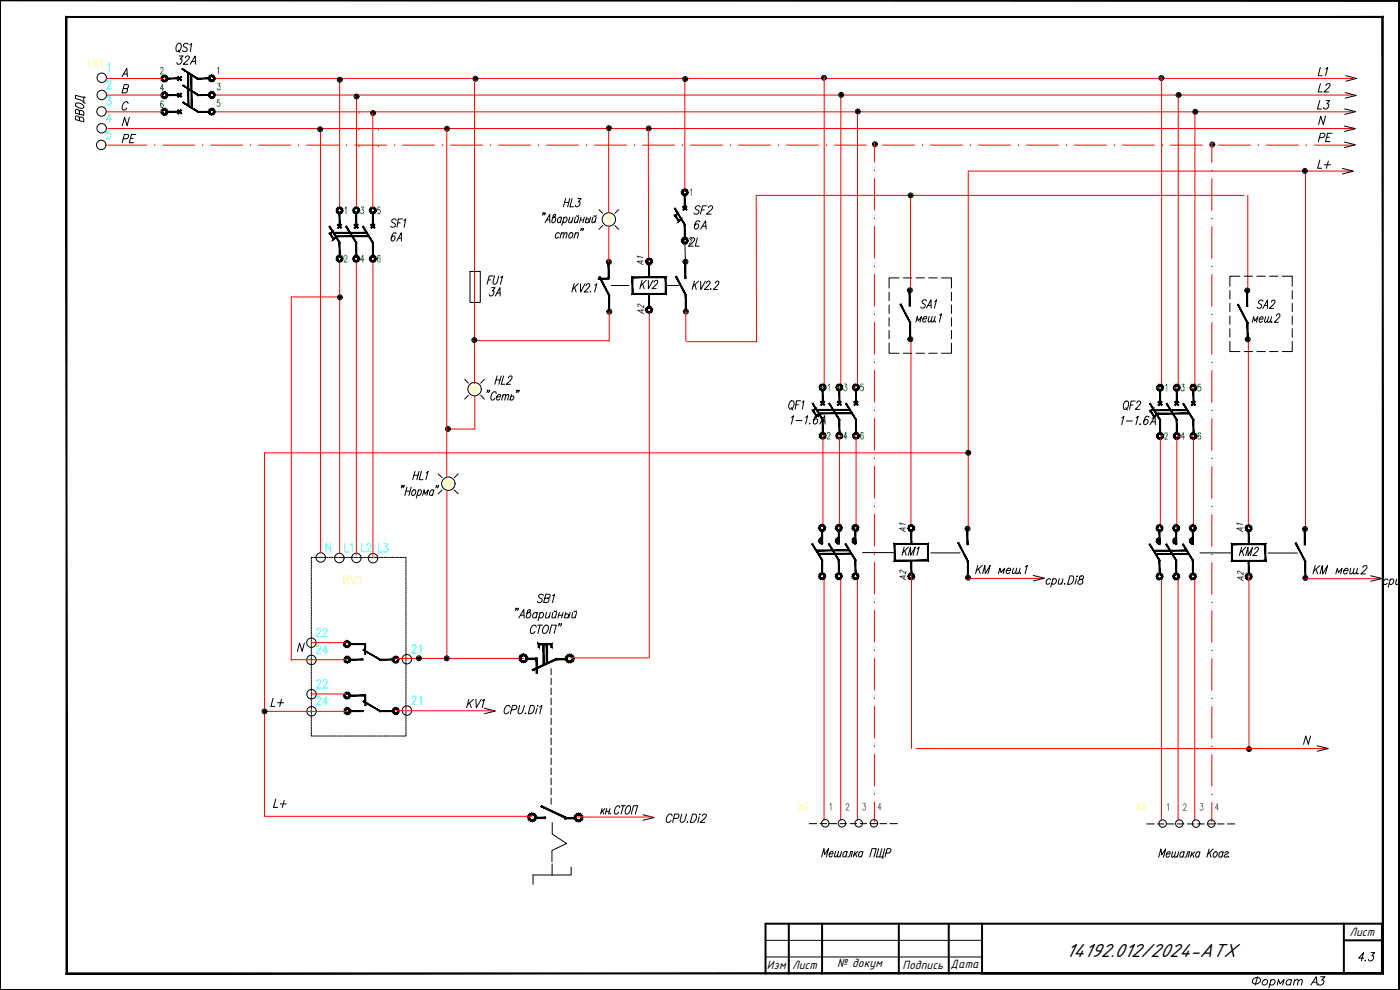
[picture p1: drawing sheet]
<svg xmlns="http://www.w3.org/2000/svg" width="420mm" height="297mm" viewBox="0 0 420 297" stroke-linecap="round" stroke-linejoin="round" font-family="sans-serif">
<defs><g id="words">
<text font-size="7.1" x="374.6" y="297.7">Формат А3</text>
<g font-size="6.2">
<text x="51.5" y="16.9">QS1</text>
<text x="26.5" y="37.7" transform="rotate(-90 26.5 37.7)">ВВОД</text>
<text x="235.3" y="124.2">QF1</text>
<text x="319.9" y="287">14192.012/2024-АТХ</text>
</g>
<text font-size="6.2" fill="#0ff" x="93.8" y="207.8">22</text>
<g font-size="5.7" fill="#ffff7f">
<text x="25" y="21.5">1Х1</text>
<text x="102" y="176.4">KV1</text>
</g>
<g font-size="5.7">
<text x="51.9" y="20.5">32А</text>
<text x="394.4" y="24">L1</text>
<text x="394.4" y="28.9">L2</text>
<text x="394.1" y="33.9">L3</text>
<text x="35.3" y="44.1">PE</text>
<text x="394.4" y="43.7">PE</text>
<text x="394.1" y="51.9">L+</text>
<text x="167.9" y="63.1">HL3</text>
<text x="207.1" y="65.6">SF2</text>
<text x="116.1" y="69.5">SF1</text>
<text x="207.1" y="69.8">6А</text>
<text x="145" y="86.4">FU1</text>
<text x="190.9" y="87.8">KV2</text>
<text x="147.1" y="116.4">HL2</text>
<text x="335.8" y="124.2">QF2</text>
<text x="122.8" y="145">HL1</text>
<text x="107.2" y="166.9">L2</text>
<text x="112.2" y="166.9">L3</text>
<text x="370.8" y="167.9">KM2</text>
<text x="291.4" y="173.2">KM меш.1</text>
<text x="392.6" y="173.6">KM меш.2</text>
<text x="93.8" y="197.2">24</text>
<text x="122.4" y="197.2">21</text>
<text x="80.1" y="213.1">L+</text>
<text x="93.8" y="212.7">24</text>
<text x="138.6" y="213.4">KV1</text>
<text x="80.8" y="243.4">L+</text>
<text x="406.4" y="289.6">4.3</text>
</g>
<text font-size="5.7" fill="#00b82e" x="205.3" y="75.1">2L</text>
<g font-size="5.7" fill="#0ff">
<text x="93.8" y="192.3">22</text>
<text x="122.4" y="212.7">21</text>
</g>
<text font-size="5.3" x="106.5" y="166.9" transform="rotate(-90 106.5 166.9)">L1</text>
<text font-size="5.3" fill="#ffff7f" x="238.5" y="244.1">Х2</text>
<text font-size="4.9" fill="#ff0" x="140.4" y="118.9">W</text>
<text font-size="4.9" fill="#ffff7f" x="339.7" y="244.1">Х3</text>
<g font-size="4">
<text x="405" y="280.7">Лист</text>
<text x="230.2" y="290.6">Изм</text>
<text x="237.7" y="290.6">Лист</text>
<text x="251.2" y="290.3">№ докум</text>
<text x="270.8" y="290.6">Подпись</text>
<text x="285.3" y="290.4">Дата</text>
</g>
<g font-size="3.2">
<text x="193.2" y="79.8" transform="rotate(-90 193.2 79.8)">А1</text>
<text x="193.3" y="94.4" transform="rotate(-90 193.3 94.4)">А2</text>
<text x="271.8" y="159.8" transform="rotate(-90 271.8 159.8)">А1</text>
<text x="373.1" y="159.9" transform="rotate(-90 373.1 159.9)">А1</text>
<text x="272" y="174.4" transform="rotate(-90 272 174.4)">А2</text>
<text x="373.3" y="174.5" transform="rotate(-90 373.3 174.5)">А2</text>
</g>
</g></defs>
<!-- layer: 0 -->
<g fill="#000" stroke="#000" stroke-width=".3">
<path d="M0 .2h419.8zM0 .2h419.9z"/>
<path d="M419.8 .2v296.7zM419.9 .2v296.8z"/>
<path d="M49.4 22.7h.3l-.1 .3zM49.4 22.7v.3h.2zM49 22.7h.4v.3zM49 22.7l.1 .3h.3zM48.7 22.9l.3-.2 .1 .3zM48.7 22.9l.2 .2 .2-.1zM48.7 22.9l.2 .2-.4 .1zM48.5 23.2l.4-.1zM48.5 23.2l.3 .1-.4 .3zM48.4 23.6h.4v-.3zM48.4 23.6h.4l-.3 .3zM48.8 23.6l-.3 .3 .3-.1zM48.5 23.9l.3-.1-.1 .4zM48.8 23.8l-.1 .4 .2-.2zM48.9 24l.1 .4-.3-.2zM48.9 24l.1 .4zM49.1 24.1l.3 .4-.4-.1zM49.1 24.1l.3 .4v-.3zM49.4 24.2l.3 .2-.3 .1zM49.4 24.2l.3 .2zM49.6 24.1l.4 .1-.3 .2zM49.6 24.1l.4 .1-.2-.2zM49.8 24l.4-.1-.2 .3zM49.9 23.8l-.1 .2 .4-.1zM49.9 23.8l.3-.2v.3zM50 23.6l-.1 .2 .3-.2zM50.2 23.2v.4h-.2zM49.9 23.3l.1 .3 .2-.4zM50 22.9l.2 .3-.3 .1zM50 22.9l-.2 .2 .1 .2zM49.7 22.7l.3 .2-.2 .2zM49.7 22.7l-.1 .3 .2 .1z"/>
<path d="M49.4 27.7h.3l-.1 .3zM49.4 27.7v.3h.2zM49 27.7h.4v.3zM49 27.7l.1 .3h.3zM48.7 27.9l.3-.2 .1 .3zM48.7 27.9l.2 .2 .2-.1zM48.7 27.9l.2 .2-.4 .1zM48.5 28.2l.4-.1zM48.5 28.2l.3 .1-.4 .3zM48.4 28.6h.4v-.3zM48.4 28.6h.4l-.3 .3zM48.8 28.6l-.3 .3 .3-.1zM48.5 28.9l.3-.1-.1 .4zM48.8 28.8l-.1 .4 .2-.2zM48.9 29l.1 .4-.3-.2zM48.9 29l.1 .4zM49.1 29.1l.3 .3h-.4zM49.1 29.1l.3 .3v-.2zM49.4 29.2l.3 .2h-.3zM49.4 29.2l.3 .2-.1-.3zM49.6 29.1l.4 .1-.3 .2zM49.6 29.1l.4 .1-.2-.2zM49.8 29l.4-.1-.2 .3zM49.9 28.8l-.1 .2 .4-.1zM49.9 28.8l.3-.2v.3zM50 28.6l-.1 .2 .3-.2zM50.2 28.2v.4h-.2zM49.9 28.3l.1 .3 .2-.4zM50 27.9l.2 .3-.3 .1zM49.8 28.1l.1 .2 .1-.4zM49.7 27.7l.3 .2-.2 .2zM49.7 27.7l-.1 .3 .2 .1z"/>
<path d="M49.4 32.7h.3l-.1 .3zM49.4 32.7v.3h.2zM49 32.7h.4v.3zM49 32.7l.1 .3h.3zM48.7 32.9l.3-.2 .1 .3zM48.7 32.9l.2 .2 .2-.1zM48.7 32.9l.2 .2-.4 .1zM48.5 33.2l.3 .1 .1-.2zM48.5 33.2l.3 .1-.4 .3zM48.4 33.6h.4v-.3zM48.4 33.6h.4l-.3 .3zM48.8 33.6l-.3 .3 .3-.1zM48.5 33.9l.3-.1-.1 .4zM48.8 33.8l-.1 .4 .2-.2zM48.7 34.2l.2-.2 .1 .4zM48.9 34l.1 .4zM49.1 34.1l.3 .3h-.4zM49.1 34.1l.3 .3v-.3zM49.4 34.1l.3 .3h-.3zM49.4 34.1l.3 .3-.1-.3zM49.6 34.1l.4 .1-.3 .2zM49.6 34.1l.4 .1-.2-.2zM49.8 34l.4-.1-.2 .3zM49.9 33.8l-.1 .2 .4-.1zM49.9 33.8l.3-.2v.3zM50 33.6l-.1 .2 .3-.2zM50.2 33.2v.4h-.2zM49.9 33.3l.1 .3 .2-.4zM50 32.9l.2 .3-.3 .1zM50 32.9l-.2 .2 .1 .2zM49.7 32.7l.3 .2-.2 .2zM49.7 32.7l-.1 .3 .2 .1z"/>
<path d="M49.9 23.4v.3l4-.3zM49.9 23.7l4-.3v.3z"/>
<path d="M49.9 28.4v.3l4-.3zM49.9 28.7l4-.3v.3z"/>
<path d="M49.9 33.4v.3l4-.3zM49.9 33.7l4-.3v.3z"/>
<path d="M54.3 32.9l-1 1.1 .2 .2zM54.3 32.9l.2 .2-1 1.1z"/>
<path d="M53.3 29l.2 .2 .8-1.3zM54.3 27.9l.2 .2-1 1.1z"/>
<path d="M53.3 24l.2 .2 .8-1.3zM54.3 22.9l.2 .2-1 1.1z"/>
<path d="M53.5 32.9l-.2 .2 1.2 .9zM53.3 33.1l1.2 .9-.2 .2z"/>
<path d="M53.3 28.1l1.2 .9-1-1.1zM53.3 28.1l1.2 .9-.2 .2z"/>
<path d="M53.5 22.9l-.2 .2 1.2 .9zM53.3 23.1l1.2 .9-.2 .2z"/>
<path d="M54.7 20.5l-.1 .2 4.6 2.7zM54.6 20.7l4.6 2.7-.1 .3zM59.2 23.4l-.1 .3 3.7-.3zM59.1 23.7l3.7-.3v.3z"/>
<path d="M54.9 30.5l-.1 .3 4.6 2.6zM54.8 30.8l4.6 2.6v.3zM59.4 33.4v.3l3.6-.3zM59.4 33.7l3.6-.3v.3z"/>
<path d="M55 25.5l-.2 .2 4.7 2.7zM54.8 25.7l4.7 2.7-.1 .3zM59.5 28.4l-.1 .3 3.6-.4zM59.4 28.7l3.6-.4v.3z"/>
<path d="M56.3 21.8l.3 10v-10zM56.3 21.8l.3 10h-.3z"/>
<path d="M57.3 22.4l.3 10v-10zM57.3 22.4l.3 10h-.3z"/>
<path d="M63.5 22.6l.4 .1-.1 .3zM63.5 22.6v.3l.3 .1zM63.2 22.7l.3-.1v.3zM63.2 22.7l.1 .3 .2-.1zM62.9 22.9l.3-.2 .1 .3zM62.9 22.9l.2 .2 .2-.1zM62.9 22.9l.2 .2-.4 .1zM62.7 23.2l.4-.1zM62.7 23.2l.3 .1-.3 .2zM62.7 23.5h.2l.1-.2zM62.7 23.5h.2l-.2 .4zM62.9 23.5l-.2 .4zM62.7 23.9l.3-.2-.1 .5zM63 23.7l-.1 .5 .2-.3zM63.1 23.9l.1 .4-.3-.1zM63.1 23.9l.1 .4 .1-.2zM63.3 24.1l.2 .3-.3-.1zM63.3 24.1l.2 .3v-.3zM63.5 24.1l.4 .2-.4 .1zM63.5 24.1l.4 .2-.1-.2zM63.8 24.1l.4 .1-.3 .1zM63.8 24.1l.4 .1-.2-.3zM64 23.9h.4l-.2 .3zM64.1 23.7l-.1 .2h.4zM64.1 23.7l.4-.2-.1 .4zM64.2 23.5l-.1 .2 .4-.2zM64.4 23.2l.1 .3h-.3zM64.1 23.3l.1 .2 .2-.3zM64.2 22.9l.2 .3-.3 .1zM64 23.1l.1 .2 .1-.4zM63.9 22.7l.3 .2-.2 .2zM63.9 22.7l-.1 .3 .2 .1z"/>
<path d="M63.5 27.6l.4 .1-.1 .3zM63.5 27.6v.3l.3 .1zM63.2 27.7l.3-.1v.3zM63.2 27.7l.1 .3 .2-.1zM62.9 27.9l.3-.2 .1 .3zM62.9 27.9l.2 .2 .2-.1zM62.9 27.9l.2 .2-.4 .1zM62.7 28.2l.4-.1zM62.7 28.2l.3 .1-.3 .2zM62.7 28.5h.2l.1-.2zM62.7 28.5h.2l-.2 .4zM62.9 28.5l-.2 .4zM62.7 28.9l.3-.2-.1 .5zM63 28.7l-.1 .5 .2-.3zM62.9 29.2l.2-.3 .1 .4zM63.1 28.9l.1 .4 .1-.2zM63.3 29.1l.2 .3-.3-.1zM63.3 29.1l.2 .3v-.3zM63.5 29.1l.4 .2-.4 .1zM63.5 29.1l.4 .2-.1-.2zM63.8 29.1l.4 .1-.3 .1zM63.8 29.1l.4 .1-.2-.3zM64 28.9h.4l-.2 .3zM64.1 28.7l-.1 .2h.4zM64.1 28.7l.4-.2-.1 .4zM64.2 28.5l-.1 .2 .4-.2zM64.4 28.2l.1 .3h-.3zM64.1 28.3l.1 .2 .2-.3zM64.2 27.9l.2 .3-.3 .1zM64.2 27.9l-.2 .2 .1 .2zM63.9 27.7l.3 .2-.2 .2zM63.9 27.7l-.1 .3 .2 .1z"/>
<path d="M63.5 32.6l.4 .1-.1 .3zM63.5 32.6v.3l.3 .1zM63.2 32.7l.3-.1v.3zM63.2 32.7l.1 .3 .2-.1zM62.9 32.9l.3-.2 .1 .3zM62.9 32.9l.2 .2 .2-.1zM62.9 32.9l.2 .2-.4 .1zM62.7 33.2l.4-.1zM62.7 33.2l.3 .1-.3 .2zM62.7 33.5h.2l.1-.2zM62.7 33.5h.2l-.2 .4zM62.9 33.5l-.2 .4zM62.7 33.9l.3-.2-.1 .4zM63 33.7l-.1 .4 .2-.2zM62.9 34.1l.2-.2 .1 .4zM63.1 33.9l.1 .4 .1-.2zM63.3 34.1l.2 .3-.3-.1zM63.3 34.1l.2 .3v-.3zM63.5 34.1l.4 .2-.4 .1zM63.5 34.1l.4 .2-.1-.2zM63.8 34.1h.4l-.3 .2zM63.8 34.1h.4l-.2-.2zM64 33.9h.4l-.2 .2zM64.1 33.7l-.1 .2h.4zM64.1 33.7l.4-.2-.1 .4zM64.2 33.5l-.1 .2 .4-.2zM64.4 33.2l.1 .3h-.3zM64.1 33.3l.1 .2 .2-.3zM64.2 32.9l.2 .3-.3 .1zM64.2 32.9l-.2 .2 .1 .2zM63.9 32.7l.3 .2-.2 .2zM63.9 32.7l-.1 .3 .2 .1z"/>
<path d="M204.7 57.4l.2 .1-.3 .2zM204.6 57.7h.3v-.2zM204.6 57.7h.3l-.2 .4zM204.9 57.7l-.2 .4zM204.7 58.1l.2-.2v.5zM204.9 57.9v.5l.2-.2zM204.9 58.4l.2-.2v.3zM205.1 58.2v.3l.2-.2zM205.3 58.3l.2 .3-.4-.1zM205.3 58.3l.2 .3v-.3zM205.5 58.3l.4 .2-.4 .1zM205.5 58.3l.4 .2zM205.7 58.3l.5 .1-.3 .1zM205.7 58.3l.5 .1-.2-.2zM206 58.2l.3-.1-.1 .3zM206.1 57.9l-.1 .3 .3-.1zM206.1 57.9l.3-.2-.1 .4zM206.1 57.7v.2l.3-.2zM206.3 57.4l.1 .3h-.3zM206.1 57.5v.2l.2-.3zM206.2 57.1l.1 .3-.2 .1zM206.2 57.1l-.2 .2 .1 .2zM205.9 56.9l.3 .2-.2 .2zM205.9 56.9l-.2 .3 .3 .1zM205.5 56.8l.4 .1-.2 .3zM205.5 56.8l.2 .4zM205.1 56.9l.4-.1v.3zM205.1 56.9l.2 .3 .2-.1zM204.9 57.1l.2-.2 .2 .3zM204.9 57.1l.2 .2 .2-.1zM204.9 57.1l.2 .2-.4 .1zM204.7 57.4l.4-.1z"/>
<path d="M99.8 69.4l-.6 .7 .7-.4zM98.8 70l1-.6-.6 .7zM98.8 70l1.3 1.5-.9-1.4zM98.8 70l1.3 1.5-.1 .5zM100.1 71.5l-.1 .5 .8-.9zM100 72l.8-.9 .2 .3z"/>
<path d="M100.1 69.7v.3l10-.3zM100.1 70l10-.3v.3z"/>
<path d="M100.7 70.7v.3l10-.3zM100.7 71l10-.3v.3z"/>
<path d="M101.1 62.8l.2 .1-.3 .2zM101 63.1h.3v-.2zM101 63.1h.3l-.2 .4zM101.3 63.1l-.2 .4zM101.1 63.5l.2-.1v.4zM101.3 63.4v.4l.2-.2zM101.3 63.8l.2-.2 .1 .4zM101.5 63.6l.1 .4 .1-.3zM101.7 63.7l.2 .3h-.3zM101.7 63.7l.2 .3v-.3zM101.9 63.7l.3 .3h-.3zM101.9 63.7l.3 .3v-.3zM102.2 63.7l.3 .1-.3 .2zM102.2 63.7l.3 .1-.2-.2zM102.3 63.6l.4-.1-.2 .3zM102.4 63.4l-.1 .2 .4-.1zM102.4 63.4l.4-.3-.1 .4zM102.5 63.1l-.1 .3 .4-.3zM102.7 62.8l.1 .3h-.3zM102.4 62.9l.1 .2 .2-.3zM102.5 62.5l.2 .3-.3 .1zM102.5 62.5l-.2 .2 .1 .2zM102.2 62.3l.3 .2-.2 .2zM102.2 62.3l.1 .4zM101.9 62.2l.3 .1v.3zM101.9 62.2v.3l.3 .1zM101.6 62.3l.3-.1v.3zM101.6 62.3l.3 .2zM101.3 62.5l.3-.2 .1 .3zM101.3 62.5l.2 .2 .2-.1zM101.3 62.5l.2 .2-.4 .1zM101.1 62.8l.2 .1 .2-.2z"/>
<path d="M101.1 77.3l.2 .1-.3 .2zM101 77.6h.3v-.2zM101 77.6h.3l-.2 .4zM101.3 77.6l-.2 .4zM101.1 78l.2-.2v.5zM101.3 77.8v.5l.2-.3zM101.3 78.3l.2-.3 .1 .5zM101.5 78l.1 .5 .1-.3zM101.7 78.2l.2 .3h-.3zM101.7 78.2l.2 .3v-.3zM101.9 78.2l.3 .3h-.3zM101.9 78.2l.3 .3v-.3zM102.2 78.2l.3 .1-.3 .2zM102.2 78.2l.3 .1-.2-.3zM102.3 78h.4l-.2 .3zM102.4 77.8l-.1 .2h.4zM102.4 77.8l.4-.2-.1 .4zM102.5 77.6l-.1 .2 .4-.2zM102.7 77.3l.1 .3h-.3zM102.4 77.4l.1 .2 .2-.3zM102.5 77l.2 .3-.3 .1zM102.5 77l-.2 .2 .1 .2zM102.2 76.8l.3 .2-.2 .2zM102.2 76.8l.1 .4zM101.9 76.7l.3 .1v.3zM101.9 76.7v.3l.3 .1zM101.6 76.8l.3-.1v.3zM101.6 76.8l.1 .3 .2-.1zM101.3 77l.3-.2 .1 .3zM101.3 77l.2 .2 .2-.1zM101.3 77l.2 .2-.4 .1zM101.1 77.3l.2 .1 .2-.2z"/>
<path d="M101.3 68.3l.2 .2 .8-1.2zM102.3 67.3l.2 .2-1 1z"/>
<path d="M101.8 63.9v4h.3zM101.8 63.9h.3v4z"/>
<path d="M101.8 72.9v4h.3zM101.8 72.9l.3-.1v4.1zM98.8 68l3 4.9 .3-.1zM98.8 68l.2-.2 3.1 5z"/>
<path d="M101.3 67.5l1 1 .2-.2zM101.3 67.5l.2-.2 1 1z"/>
<path d="M106.1 62.8l.2 .1-.3 .2zM106 63.1h.3v-.2zM106 63.1h.3l-.2 .4zM106.3 63.1l-.2 .4zM106.1 63.5l.2-.1v.4zM106.3 63.4v.4l.2-.2zM106.3 63.8l.2-.2 .1 .4zM106.5 63.6l.1 .4 .1-.3zM106.7 63.7l.2 .3h-.3zM106.7 63.7l.2 .3v-.3zM106.9 63.7l.3 .3h-.3zM106.9 63.7l.3 .3-.1-.3zM107.1 63.7l.4 .1-.3 .2zM107.1 63.7l.4 .1-.2-.2zM107.3 63.6l.4-.1-.2 .3zM107.4 63.4l-.1 .2 .4-.1zM107.4 63.4l.4-.3-.1 .4zM107.5 63.1l-.1 .3 .4-.3zM107.7 62.8l.1 .3h-.3zM107.4 62.9l.1 .2 .2-.3zM107.5 62.5l.2 .3-.3 .1zM107.5 62.5l-.2 .2 .1 .2zM107.2 62.3l.3 .2-.2 .2zM107.2 62.3l.1 .4zM106.9 62.2l.3 .1-.1 .3zM106.9 62.2v.3l.2 .1zM106.6 62.3l.3-.1v.3zM106.6 62.3l.3 .2zM106.3 62.5l.3-.2 .1 .3zM106.3 62.5l.2 .2 .2-.1zM106.3 62.5l.2 .2-.4 .1zM106.1 62.8l.2 .1 .2-.2z"/>
<path d="M106.1 77.3l.2 .1-.3 .2zM106 77.6h.3v-.2zM106 77.6h.3l-.2 .4zM106.3 77.6l-.2 .4zM106.1 78l.2-.2v.5zM106.3 77.8v.5l.2-.3zM106.3 78.3l.2-.3 .1 .5zM106.5 78l.1 .5 .1-.3zM106.7 78.2l.2 .3h-.3zM106.7 78.2l.2 .3v-.3zM106.9 78.2l.3 .3h-.3zM106.9 78.2l.3 .3-.1-.3zM107.1 78.2l.4 .1-.3 .2zM107.1 78.2l.4 .1-.2-.3zM107.3 78h.4l-.2 .3zM107.4 77.8l-.1 .2h.4zM107.4 77.8l.4-.2-.1 .4zM107.5 77.6l-.1 .2 .4-.2zM107.7 77.3l.1 .3h-.3zM107.4 77.4l.1 .2 .2-.3zM107.5 77l.2 .3-.3 .1zM107.5 77l-.2 .2 .1 .2zM107.2 76.8l.3 .2-.2 .2zM107.2 76.8l.1 .4zM106.9 76.7l.3 .1-.1 .3zM106.9 76.7v.3l.2 .1zM106.6 76.8l.3-.1v.3zM106.6 76.8l.1 .3 .2-.1zM106.3 77l.3-.2 .1 .3zM106.3 77l.2 .2 .2-.1zM106.3 77l.2 .2-.4 .1zM106.1 77.3l.2 .1 .2-.2z"/>
<path d="M106.3 68.3l.2 .2 .8-1.2zM107.3 67.3l.2 .2-1 1z"/>
<path d="M106.8 63.9v4h.3zM106.8 63.9h.3v4z"/>
<path d="M106.8 72.9v4h.3zM106.8 72.9l.3-.1v4.1zM103.8 68l3 4.9 .3-.1zM103.8 68l.3-.2 3 5z"/>
<path d="M106.3 67.5l1 1 .2-.2zM106.3 67.5l.2-.2 1 1z"/>
<path d="M111.1 62.8l.2 .1-.3 .2zM111 63.1h.3v-.2zM111 63.1h.3l-.2 .4zM111.3 63.1l-.2 .4zM111.1 63.5l.2-.1v.4zM111.3 63.4v.4l.2-.2zM111.3 63.8l.2-.2v.4zM111.5 63.6v.4l.2-.3zM111.7 63.7l.2 .3h-.4zM111.7 63.7l.2 .3v-.3zM111.9 63.7l.4 .3h-.4zM111.9 63.7l.4 .3-.2-.3zM112.1 63.7l.4 .1-.2 .2zM112.1 63.7l.4 .1-.2-.2zM112.3 63.6l.4-.1-.2 .3zM112.5 63.4l-.2 .2 .4-.1zM112.5 63.4l.3-.3-.1 .4zM112.5 63.1v.3l.3-.3zM112.7 62.8l.1 .3h-.3zM112.5 62.9v.2l.2-.3zM112.5 62.5l.2 .3-.2 .1zM112.5 62.5l-.2 .2 .2 .2zM112.3 62.3l.2 .2-.2 .2zM112.3 62.3l-.2 .3 .2 .1zM111.9 62.2l.4 .1-.2 .3zM111.9 62.2v.3l.2 .1zM111.5 62.3l.4-.1v.3zM111.5 62.3l.4 .2zM111.3 62.5l.2-.2 .2 .3zM111.3 62.5l.2 .2 .2-.1zM111.3 62.5l.2 .2-.4 .1zM111.1 62.8l.2 .1 .2-.2z"/>
<path d="M111.1 77.3l.2 .1-.3 .2zM111 77.6h.3v-.2zM111 77.6h.3l-.2 .4zM111.3 77.6l-.2 .4zM111.1 78l.2-.2v.5zM111.3 77.8v.5l.2-.3zM111.3 78.3l.2-.3v.5zM111.5 78v.5l.2-.3zM111.7 78.2l.2 .3h-.4zM111.7 78.2l.2 .3v-.3zM111.9 78.2l.4 .3h-.4zM111.9 78.2l.4 .3-.2-.3zM112.1 78.2l.4 .1-.2 .2zM112.1 78.2l.4 .1-.2-.3zM112.3 78h.4l-.2 .3zM112.5 77.8l-.2 .2h.4zM112.5 77.8l.3-.2-.1 .4zM112.5 77.6v.2l.3-.2zM112.7 77.3l.1 .3h-.3zM112.5 77.4v.2l.2-.3zM112.5 77l.2 .3-.2 .1zM112.5 77l-.2 .2 .2 .2zM112.3 76.8l.2 .2-.2 .2zM112.3 76.8l-.2 .3 .2 .1zM111.9 76.7l.4 .1-.2 .3zM111.9 76.7v.3l.2 .1zM111.5 76.8l.4-.1v.3zM111.5 76.8l.2 .3 .2-.1zM111.3 77l.2-.2 .2 .3zM111.3 77l.2 .2 .2-.1zM111.3 77l.2 .2-.4 .1zM111.1 77.3l.2 .1 .2-.2z"/>
<path d="M111.3 68.3l.2 .2 .8-1.2zM112.3 67.3l.2 .2-1 1z"/>
<path d="M111.8 63.9v4h.3zM111.8 63.9h.3v4z"/>
<path d="M111.8 72.9v4h.3zM111.8 72.9l.3-.1v4.1zM108.8 68l3 4.9 .3-.1zM108.8 68l.3-.2 3 5z"/>
<path d="M111.3 67.5l1 1 .2-.2zM111.3 67.5l.2-.2 1 1z"/>
<path d="M203.4 64l-.5 .7 .7-.5zM202.4 64.6l1-.6-.5 .7zM202.4 64.6l1.3 1.5-.8-1.4zM202.4 64.6l1.3 1.5-.1 .4zM203.7 66.1l-.1 .4 .8-.8zM204.4 65.7l.2 .2-1 .6z"/>
<path d="M204.9 62.9l.2 .2 .9-1.3zM206 61.8l.2 .2-1.1 1.1z"/>
<path d="M205.4 58.4v4.1h.3zM205.4 58.4h.3v4.1z"/>
<path d="M205.4 67.5v3.9h.3zM205.4 67.5l.3-.1v4zM202.4 62.6l3 4.9 .3-.1zM202.4 62.6l.2-.2 3.1 5z"/>
<path d="M204.9 62l1.1 1.1 .2-.2zM204.9 62l.2-.2 1.1 1.1z"/>
<path d="M182.5 79v4.6h.3zM182.5 79h.3v4.6z"/>
<path d="M182.6 88.7l.1 4.8h.3zM182.6 88.7l.4-.1v4.9zM179.8 83.1l2.8 5.6 .4-.1zM179.8 83.1l.3-.2 2.9 5.7z"/>
<path d="M179.5 83.8h3.2v-.3zM179.5 83.5h3.2l-3.2 .3z"/>
<path d="M205.5 79v4.6h.3zM205.5 79h.3v4.6z"/>
<path d="M205.7 88.6v4.8h.3zM205.7 88.6h.3v4.8zM202.8 83l2.9 5.6h.3zM202.8 83l.3-.1 2.9 5.7z"/>
<path d="M272.8 87.2v4.6h.4zM272.8 87.2h.4v4.6z"/>
<path d="M374.1 87.3v4.6h.3zM374.1 87.3h.3v4.6z"/>
<path d="M246 115.9l.3 .1-.3 .2zM246 116.2h.3v-.2zM246 116.2h.3l-.3 .4zM246.3 116.2l-.3 .4 .3-.1zM246 116.6l.3-.1v.4zM246.3 116.5v.4l.2-.2zM246.3 116.9l.2-.2v.4zM246.5 116.7v.4l.2-.3zM246.7 116.8l.2 .4-.4-.1zM246.7 116.8l.2 .4zM246.9 116.9l.3 .2-.3 .1zM246.9 116.9l.3 .2-.1-.3zM247.1 116.8l.4 .1-.3 .2zM247.1 116.8l.4 .1-.2-.2zM247.3 116.7l.4-.1-.2 .3zM247.4 116.5l-.1 .2 .4-.1zM247.4 116.5l.4-.3-.1 .4zM247.5 116.2l-.1 .3 .4-.3zM247.7 115.9l.1 .3h-.3zM247.4 116l.1 .2 .2-.3zM247.5 115.6l.2 .3-.3 .1zM247.5 115.6l-.2 .2 .1 .2zM247.2 115.4l.3 .2-.2 .2zM247.2 115.4l.1 .4zM246.9 115.3l.3 .1-.1 .3zM246.9 115.3v.3l.2 .1zM246.5 115.4l.4-.1v.3zM246.5 115.4l.4 .2zM246.3 115.6l.2-.2 .2 .3zM246.3 115.6l.2 .2 .2-.1zM246.3 115.6l.2 .2-.5 .1zM246 115.9l.3 .1 .2-.2z"/>
<path d="M251.1 115.9l.2 .1-.3 .2zM251 116.2h.3v-.2zM251 116.2h.3l-.2 .4zM251.3 116.2l-.2 .4 .2-.1zM251.1 116.6l.2-.1-.1 .4zM251.3 116.5l-.1 .4 .3-.2zM251.2 116.9l.3-.2v.4zM251.5 116.7v.4l.2-.3zM251.7 116.8l.2 .4-.4-.1zM251.7 116.8l.2 .4zM251.9 116.9l.3 .2-.3 .1zM251.9 116.9l.3 .2-.1-.3zM252.1 116.8l.4 .1-.3 .2zM252.1 116.8l.4 .1-.2-.2zM252.3 116.7l.4-.1-.2 .3zM252.4 116.5l-.1 .2 .4-.1zM252.4 116.5l.4-.3-.1 .4zM252.5 116.2l-.1 .3 .4-.3zM252.7 115.9l.1 .3h-.3zM252.4 116l.1 .2 .2-.3zM252.5 115.6l.2 .3-.3 .1zM252.5 115.6l-.2 .2 .1 .2zM252.2 115.4l.3 .2-.2 .2zM252.2 115.4l.1 .4zM251.9 115.3l.3 .1-.1 .3zM251.9 115.3v.3l.2 .1zM251.5 115.4l.4-.1v.3zM251.5 115.4l.4 .2zM251.2 115.6l.3-.2 .2 .3zM251.2 115.6l.3 .2 .2-.1zM251.2 115.6l.3 .2-.4 .1zM251.1 115.9l.2 .1 .2-.2z"/>
<path d="M256.1 115.9l.2 .1-.3 .2zM256 116.2h.3v-.2zM256 116.2h.3l-.2 .4zM256.3 116.2l-.2 .4 .2-.1zM256.1 116.6l.2-.1-.1 .4zM256.3 116.5l-.1 .4 .3-.2zM256.2 116.9l.3-.2v.4zM256.5 116.7v.4l.2-.3zM256.7 116.8l.2 .4-.4-.1zM256.7 116.8l.2 .4zM256.9 116.9l.3 .2-.3 .1zM256.9 116.9l.3 .2-.1-.3zM257.1 116.8l.4 .1-.3 .2zM257.1 116.8l.4 .1-.2-.2zM257.3 116.7l.4-.1-.2 .3zM257.4 116.5l-.1 .2 .4-.1zM257.4 116.5l.4-.3-.1 .4zM257.5 116.2l-.1 .3 .4-.3zM257.7 115.9l.1 .3h-.3zM257.4 116l.1 .2 .2-.3zM257.5 115.6l.2 .3-.3 .1zM257.5 115.6l-.2 .2 .1 .2zM257.2 115.4l.3 .2-.2 .2zM257.2 115.4l.1 .4zM256.9 115.3l.3 .1-.1 .3zM256.9 115.3v.3l.2 .1zM256.5 115.4l.4-.1v.3zM256.5 115.4l.4 .2zM256.2 115.6l.3-.2 .2 .3zM256.2 115.6l.3 .2 .2-.1zM256.2 115.6l.3 .2-.4 .1zM256.1 115.9l.2 .1 .2-.2z"/>
<path d="M273 96.9v4.8h.3zM273 96.9l.3-.1v4.9zM270.1 91.3l2.9 5.6 .3-.1zM270.1 91.3l.3-.1 2.9 5.6z"/>
<path d="M347.3 116l.3 .1-.3 .2zM347.3 116.3h.3v-.2zM347.3 116.3h.3l-.3 .4zM347.6 116.3l-.3 .4 .3-.2zM347.3 116.7l.3-.2-.1 .5zM347.6 116.5l-.1 .5 .2-.3zM347.5 117l.2-.3 .1 .5zM347.7 116.7l.1 .5 .1-.3zM347.9 116.9l.2 .3h-.3zM347.9 116.9l.2 .3v-.3zM348.1 116.9l.4 .3h-.4zM348.1 116.9l.4 .3-.1-.3zM348.4 116.9l.4 .1-.3 .2zM348.4 116.9l.4 .1-.2-.3zM348.6 116.7h.4l-.2 .3zM348.7 116.5l-.1 .2h.4zM348.7 116.5l.3-.2v.4zM348.7 116.3v.2l.3-.2zM349 116v.3h-.3zM348.7 116.1v.2l.3-.3zM348.8 115.7l.2 .3-.3 .1zM348.8 115.7l-.2 .2 .1 .2zM348.5 115.5l.3 .2-.2 .2zM348.5 115.5l.1 .4zM348.1 115.4l.4 .1-.1 .3zM348.1 115.4v.3l.3 .1zM347.8 115.5l.3-.1v.3zM347.8 115.5l.1 .3 .2-.1zM347.5 115.7l.3-.2 .1 .3zM347.5 115.7l.2 .2 .2-.1zM347.5 115.7l.2 .2-.4 .1zM347.3 116l.3 .1 .1-.2z"/>
<path d="M352.3 116l.3 .1-.3 .2zM352.3 116.3h.3v-.2zM352.3 116.3h.3l-.3 .4zM352.6 116.3l-.3 .4zM352.3 116.7l.3-.2-.1 .5zM352.6 116.5l-.1 .5 .2-.3zM352.5 117l.2-.3 .1 .5zM352.7 116.7l.1 .5 .1-.3zM352.9 116.9l.2 .3h-.3zM352.9 116.9l.2 .3v-.3zM353.1 116.9l.4 .3h-.4zM353.1 116.9l.4 .3-.1-.3zM353.4 116.9l.4 .1-.3 .2zM353.4 116.9l.4 .1-.2-.3zM353.6 116.7h.4l-.2 .3zM353.7 116.5l-.1 .2h.4zM353.7 116.5l.3-.2v.4zM353.7 116.3v.2l.3-.2zM354 116v.3h-.3zM353.7 116.1v.2l.3-.3zM353.8 115.7l.2 .3-.3 .1zM353.8 115.7l-.2 .2 .1 .2zM353.5 115.5l.3 .2-.2 .2zM353.5 115.5l.1 .4zM353.1 115.4l.4 .1-.1 .3zM353.1 115.4v.3l.3 .1zM352.8 115.5l.3-.1v.3zM352.8 115.5l.1 .3 .2-.1zM352.5 115.7l.3-.2 .1 .3zM352.5 115.7l.2 .2 .2-.1zM352.5 115.7l.2 .2-.4 .1zM352.3 116l.3 .1 .1-.2z"/>
<path d="M357.3 116l.3 .1-.3 .2zM357.3 116.3h.2l.1-.2zM357.3 116.3h.2l-.2 .4zM357.5 116.3l-.2 .4zM357.3 116.7l.3-.2-.1 .5zM357.6 116.5l-.1 .5 .2-.3zM357.5 117l.2-.3 .1 .5zM357.7 116.7l.1 .5 .1-.3zM357.9 116.9l.2 .3h-.3zM357.9 116.9l.2 .3v-.3zM358.1 116.9l.4 .3h-.4zM358.1 116.9l.4 .3-.1-.3zM358.4 116.9l.4 .1-.3 .2zM358.4 116.9l.4 .1-.2-.3zM358.6 116.7h.4l-.2 .3zM358.7 116.5l-.1 .2h.4zM358.7 116.5l.4-.2-.1 .4zM358.7 116.3v.2l.4-.2zM359 116l.1 .3h-.4zM358.7 116.1v.2l.3-.3zM358.8 115.7l.2 .3-.3 .1zM358.8 115.7l-.2 .2 .1 .2zM358.5 115.5l.3 .2-.2 .2zM358.5 115.5l.1 .4zM358.1 115.4l.4 .1-.1 .3zM358.1 115.4v.3l.3 .1zM357.8 115.5l.3-.1v.3zM357.8 115.5l.1 .3 .2-.1zM357.5 115.7l.3-.2 .1 .3zM357.5 115.7l.2 .2 .2-.1zM357.5 115.7l.2 .2-.4 .1zM357.3 116l.3 .1 .1-.2z"/>
<path d="M374.2 97l.1 4.8h.3zM374.2 97l.4-.1v4.9zM371.4 91.4l2.8 5.6 .4-.1zM371.4 91.4l.3-.1 2.9 5.6z"/>
<path d="M244.8 122.5l-.6 .7 .7-.4zM243.8 123.1l1-.6-.6 .7zM243.8 123.1l1.3 1.6-.9-1.5zM243.8 123.1l1.3 1.6-.1 .4zM245.1 124.7l-.1 .4 .8-.9zM245 125.1l.8-.9 .2 .3z"/>
<path d="M245.1 122.8v.3l10-.3zM245.1 123.1l10-.3v.3z"/>
<path d="M245.7 123.9v.2l10-.2zM245.7 124.1l10-.2v.2z"/>
<path d="M246 130.4l.3 .1-.3 .3zM246 130.8h.3v-.3zM246 130.8h.3l-.3 .3zM246.3 130.8l-.3 .3 .3-.1zM246 131.1l.3-.1v.4zM246.3 131v.4l.2-.2zM246.5 131.2v.4l-.2-.2zM246.5 131.2v.4l.2-.3zM246.7 131.3l.2 .3h-.4zM246.7 131.3l.2 .3v-.3zM246.9 131.3l.3 .3h-.3zM246.9 131.3l.3 .3-.1-.3zM247.1 131.3l.4 .1-.3 .2zM247.1 131.3l.4 .1-.2-.2zM247.3 131.2l.4-.1-.2 .3zM247.4 131l-.1 .2 .4-.1zM247.4 131l.4-.2-.1 .3zM247.5 130.8l-.1 .2 .4-.2zM247.7 130.4l.1 .4h-.3zM247.4 130.5l.1 .3 .2-.4zM247.5 130.1l.2 .3-.3 .1zM247.3 130.3l.1 .2 .1-.4zM247.2 129.9l.3 .2-.2 .2zM247.2 129.9l.1 .4zM246.9 129.9h.3l-.1 .3zM246.9 129.9v.3h.2zM246.5 129.9h.4v.3zM246.5 129.9l.2 .3h.2zM246.3 130.1l.2-.2 .2 .3zM246.3 130.1l.2 .2 .2-.1zM246.3 130.1l.2 .2-.5 .1zM246 130.4l.5-.1z"/>
<path d="M247.3 120.4l-1 1 .2 .3zM247.3 120.4l.2 .2-1 1.1z"/>
<path d="M246.8 117v4h.3zM246.8 117h.3v4z"/>
<path d="M246.8 126.1v3.9h.3zM246.8 126.1l.3-.1v4zM243.8 121.1l3 5 .3-.1zM243.8 121.1l.2-.2 3.1 5.1z"/>
<path d="M246.3 120.6l1 1.1 .2-.3zM246.5 120.4l1 1-1.2-.8z"/>
<path d="M251.1 130.4l.2 .1-.3 .3zM251 130.8h.3v-.3zM251 130.8h.3l-.2 .3zM251.3 130.8l-.2 .3zM251.1 131.1l.2-.1-.1 .4zM251.3 131l-.1 .4 .3-.2zM251.2 131.4l.3-.2v.4zM251.5 131.2v.4l.2-.3zM251.7 131.3l.2 .3h-.4zM251.7 131.3l.2 .3v-.3zM251.9 131.3l.3 .3h-.3zM251.9 131.3l.3 .3-.1-.3zM252.1 131.3l.4 .1-.3 .2zM252.1 131.3l.4 .1-.2-.2zM252.3 131.2l.4-.1-.2 .3zM252.4 131l-.1 .2 .4-.1zM252.4 131l.4-.2-.1 .3zM252.5 130.8l-.1 .2 .4-.2zM252.7 130.4l.1 .4h-.3zM252.4 130.5l.1 .3 .2-.4zM252.5 130.1l.2 .3-.3 .1zM252.5 130.1l-.2 .2 .1 .2zM252.2 129.9l.3 .2-.2 .2zM252.2 129.9l.1 .4zM251.9 129.9h.3l-.1 .3zM251.9 129.9v.3h.2zM251.5 129.9h.4v.3zM251.5 129.9l.2 .3h.2zM251.2 130.1l.3-.2 .2 .3zM251.2 130.1l.3 .2 .2-.1zM251.2 130.1l.3 .2-.4 .1zM251.1 130.4l.4-.1z"/>
<path d="M251.2 121.4l.3 .3 .8-1.3zM252.3 120.4l.2 .2-1 1.1z"/>
<path d="M251.8 117v4h.3zM251.8 117h.3v4z"/>
<path d="M251.8 126.1v3.9h.3zM251.8 126.1l.3-.1v4zM248.8 121.1l3 5 .3-.1zM248.8 121.1l.2-.2 3.1 5.1z"/>
<path d="M251.2 120.6l1.1 1.1 .2-.3zM251.2 120.6l.3-.2 1 1z"/>
<path d="M256.1 130.4l.2 .1-.3 .3zM256 130.8h.3v-.3zM256 130.8h.3l-.2 .3zM256.3 130.8l-.2 .3zM256.1 131.1l.2-.1-.1 .4zM256.3 131l-.1 .4 .3-.2zM256.2 131.4l.3-.2v.4zM256.5 131.2v.4l.2-.3zM256.7 131.3l.2 .3h-.4zM256.7 131.3l.2 .3v-.3zM256.9 131.3l.3 .3h-.3zM256.9 131.3l.3 .3-.1-.3zM257.1 131.3l.4 .1-.3 .2zM257.1 131.3l.4 .1-.2-.2zM257.3 131.2l.4-.1-.2 .3zM257.4 131l-.1 .2 .4-.1zM257.4 131l.4-.2-.1 .3zM257.5 130.8l-.1 .2 .4-.2zM257.7 130.4l.1 .4h-.3zM257.4 130.5l.1 .3 .2-.4zM257.5 130.1l.2 .3-.3 .1zM257.5 130.1l-.2 .2 .1 .2zM257.2 129.9l.3 .2-.2 .2zM257.2 129.9l.1 .4zM256.9 129.9h.3l-.1 .3zM256.9 129.9v.3h.2zM256.5 129.9h.4v.3zM256.5 129.9l.2 .3h.2zM256.2 130.1l.3-.2 .2 .3zM256.2 130.1l.3 .2 .2-.1zM256.2 130.1l.3 .2-.4 .1zM256.1 130.4l.4-.1z"/>
<path d="M257.3 120.4l-1.1 1 .3 .3zM257.3 120.4l.2 .2-1 1.1z"/>
<path d="M256.8 117v4h.2zM256.8 117h.2v4z"/>
<path d="M256.8 126.1v3.9h.2zM256.8 126.1l.2-.1v4zM253.7 121.1l3.1 5 .2-.1zM253.7 121.1l.3-.2 3 5.1z"/>
<path d="M256.2 120.6l1.1 1.1 .2-.3zM256.2 120.6l.3-.2 1 1z"/>
<path d="M346.1 122.6l-.6 .7 .7-.5zM345.1 123.2l1-.6-.6 .7zM345.1 123.2l1.3 1.5-.9-1.4zM345.1 123.2l1.3 1.5-.2 .5zM346.4 124.7l-.2 .5 .9-.9zM346.2 125.2l.9-.9 .2 .3z"/>
<path d="M346.4 122.9v.3l10-.3zM346.4 123.2l10-.3v.3z"/>
<path d="M347 123.9v.3l10-.3zM347 124.2l10-.3v.3z"/>
<path d="M347.3 130.5l.3 .1-.3 .2zM347.3 130.8h.3v-.2zM347.3 130.8h.3l-.3 .4zM347.6 130.8l-.3 .4 .3-.2zM347.3 131.2l.3-.2-.1 .5zM347.6 131l-.1 .5 .2-.2zM347.5 131.5l.2-.2 .1 .3zM347.7 131.3l.1 .3 .1-.2zM347.9 131.4l.2 .3-.3-.1zM347.9 131.4l.2 .3v-.3zM348.1 131.4l.4 .2-.4 .1zM348.1 131.4l.4 .2-.1-.2zM348.4 131.4l.4 .1-.3 .1zM348.4 131.4l.4 .1-.2-.2zM348.6 131.3l.4-.1-.2 .3zM348.7 131l-.1 .3 .4-.1zM348.7 131l.3-.2v.4zM348.7 130.8v.2l.3-.2zM349 130.5v.3h-.3zM348.7 130.6v.2l.3-.3zM348.8 130.2l.2 .3-.3 .1zM348.8 130.2l-.2 .2 .1 .2zM348.5 130l.3 .2-.2 .2zM348.5 130l.1 .4zM348.1 129.9l.4 .1-.1 .2zM348.1 129.9v.3h.3zM347.8 130l.3-.1v.3zM347.8 130l.3 .2zM347.5 130.2l.3-.2 .1 .2zM347.5 130.2l.2 .2 .2-.2zM347.5 130.2l.2 .2-.4 .1zM347.3 130.5l.3 .1 .1-.2z"/>
<path d="M347.5 121.5l.2 .2 .9-1.3zM348.6 120.4l.2 .2-1.1 1.1z"/>
<path d="M348 117.1v4h.3zM348 117.1h.3v4z"/>
<path d="M348 126.1v4h.3zM348 126.1l.3-.1v4.1zM345 121.1l3 5 .3-.1zM345 121.1l.3-.1 3 5z"/>
<path d="M347.5 120.6l1.1 1.1 .2-.2zM347.5 120.6l.2-.2 1.1 1.1z"/>
<path d="M352.3 130.5l.3 .1-.3 .2zM352.3 130.8h.3v-.2zM352.3 130.8h.3l-.3 .4zM352.6 130.8l-.3 .4zM352.3 131.2l.3-.2-.1 .5zM352.6 131l-.1 .5 .2-.2zM352.5 131.5l.2-.2 .1 .3zM352.7 131.3l.1 .3 .1-.2zM352.9 131.4l.2 .3-.3-.1zM352.9 131.4l.2 .3v-.3zM353.1 131.4l.4 .2-.4 .1zM353.1 131.4l.4 .2-.1-.2zM353.4 131.4l.4 .1-.3 .1zM353.4 131.4l.4 .1-.2-.2zM353.6 131.3l.4-.1-.2 .3zM353.7 131l-.1 .3 .4-.1zM353.7 131l.3-.2v.4zM353.7 130.8v.2l.3-.2zM354 130.5v.3h-.3zM353.7 130.6v.2l.3-.3zM353.8 130.2l.2 .3-.3 .1zM353.8 130.2l-.2 .2 .1 .2zM353.5 130l.3 .2-.2 .2zM353.5 130l.1 .4zM353.1 129.9l.4 .1-.1 .2zM353.1 129.9v.3h.3zM352.8 130l.3-.1v.3zM352.8 130l.3 .2zM352.5 130.2l.3-.2 .1 .2zM352.5 130.2l.2 .2 .2-.2zM352.5 130.2l.2 .2-.4 .1zM352.3 130.5l.3 .1 .1-.2z"/>
<path d="M352.5 121.5l.2 .2 .9-1.3zM353.6 120.4l.2 .2-1.1 1.1z"/>
<path d="M353 117.1v4h.3zM353 117.1h.3v4z"/>
<path d="M353 126.1v4h.3zM353 126.1l.3-.1v4.1zM350 121.1l3 5 .3-.1zM350 121.1l.3-.1 3 5z"/>
<path d="M352.5 120.6l1.1 1.1 .2-.2zM352.5 120.6l.2-.2 1.1 1.1z"/>
<path d="M357.3 130.5l.3 .1-.3 .2zM357.3 130.8h.2l.1-.2zM357.3 130.8h.2l-.2 .4zM357.5 130.8l-.2 .4zM357.3 131.2l.3-.2-.1 .5zM357.6 131l-.1 .5 .2-.2zM357.7 131.3l.1 .3-.3-.1zM357.7 131.3l.1 .3 .1-.2zM357.9 131.4l.2 .3-.3-.1zM357.9 131.4l.2 .3v-.3zM358.1 131.4l.4 .2-.4 .1zM358.1 131.4l.4 .2-.1-.2zM358.4 131.4l.4 .1-.3 .1zM358.4 131.4l.4 .1-.2-.2zM358.6 131.3l.4-.1-.2 .3zM358.7 131l-.1 .3 .4-.1zM358.7 131l.4-.2-.1 .4zM358.7 130.8v.2l.4-.2zM359 130.5l.1 .3h-.4zM358.7 130.6v.2l.3-.3zM358.8 130.2l.2 .3-.3 .1zM358.8 130.2l-.2 .2 .1 .2zM358.5 130l.3 .2-.2 .2zM358.5 130l.1 .4zM358.1 129.9l.4 .1-.1 .2zM358.1 129.9v.3h.3zM357.8 130l.3-.1v.3zM357.8 130l.3 .2zM357.5 130.2l.3-.2 .1 .2zM357.5 130.2l.2 .2 .2-.2zM357.5 130.2l.2 .2-.4 .1zM357.3 130.5l.3 .1 .1-.2z"/>
<path d="M357.5 121.5l.2 .2 .9-1.3zM358.6 120.4l.2 .2-1.1 1.1z"/>
<path d="M358 117.1v4h.3zM358 117.1h.3v4z"/>
<path d="M358 126.1v4h.3zM358 126.1l.3-.1v4.1zM355 121.1l3 5 .3-.1zM355 121.1l.3-.1 3 5z"/>
<path d="M357.5 120.6l1.1 1.1 .2-.2zM357.7 120.4l1.1 1.1-1.3-.9z"/>
<path d="M245.9 158.1l.3 .1-.4 .2zM245.8 158.4h.3l.1-.2zM245.8 158.4h.3l-.2 .3zM246.1 158.4l-.2 .3zM245.9 158.7l.3-.1-.1 .4zM246.2 158.6l-.1 .4 .2-.2zM246.1 159l.2-.2 .1 .4zM246.3 158.8l.1 .4 .1-.3zM246.5 158.9l.3 .4-.4-.1zM246.5 158.9l.3 .4v-.3zM246.8 159l.3 .2-.3 .1zM246.8 159l.3 .2-.1-.3zM247 158.9l.4 .1-.3 .2zM247 158.9l.4 .1-.2-.2zM247.2 158.8l.4-.1-.2 .3zM247.3 158.6l-.1 .2 .4-.1zM247.3 158.6l.3-.2v.3zM247.4 158.4l-.1 .2 .3-.2zM247.6 158.1v.3h-.2zM247.3 158.2l.1 .2 .2-.3zM247.4 157.8l.2 .3-.3 .1zM247.4 157.8l-.2 .2 .1 .2zM247.1 157.6l.3 .2-.2 .2zM247.1 157.6l-.1 .2 .2 .2zM246.8 157.5l.3 .1-.1 .2zM246.8 157.5v.3h.2zM246.4 157.6l.4-.1v.3zM246.4 157.6l.1 .2h.3zM246.1 157.8l.3-.2 .1 .2zM246.1 157.8l.2 .2 .2-.2zM246.1 157.8l.2 .2-.4 .1zM245.9 158.1l.3 .1 .1-.2z"/>
<path d="M250.9 158.1l.3 .1-.4 .2zM250.8 158.4l.4-.2zM250.8 158.4h.3l-.2 .3zM251.1 158.4l-.2 .3 .3-.1zM250.9 158.7l.3-.1-.1 .4zM251.2 158.6l-.1 .4 .2-.2zM251.1 159l.2-.2 .1 .4zM251.3 158.8l.1 .4 .1-.3zM251.5 158.9l.3 .4-.4-.1zM251.5 158.9l.3 .4v-.3zM251.8 159l.3 .2-.3 .1zM251.8 159l.3 .2-.1-.3zM252 158.9l.4 .1-.3 .2zM252 158.9l.4 .1-.2-.2zM252.2 158.8l.4-.1-.2 .3zM252.3 158.6l-.1 .2 .4-.1zM252.3 158.6l.3-.2v.3zM252.3 158.4v.2l.3-.2zM252.6 158.1v.3h-.3zM252.3 158.2v.2l.3-.3zM252.4 157.8l.2 .3-.3 .1zM252.4 157.8l-.2 .2 .1 .2zM252.1 157.6l.3 .2-.2 .2zM252.1 157.6l-.1 .2 .2 .2zM251.8 157.5l.3 .1-.1 .2zM251.8 157.5v.3h.2zM251.4 157.6l.4-.1v.3zM251.4 157.6l.1 .2h.3zM251.1 157.8l.3-.2 .1 .2zM251.1 157.8l.2 .2 .2-.2zM251.1 157.8l.2 .2-.4 .1zM250.9 158.1l.3 .1 .1-.2z"/>
<path d="M255.9 158.1l.3 .1-.4 .2zM255.8 158.4h.4v-.2zM255.8 158.4h.4l-.3 .3zM256.2 158.4l-.3 .3 .3-.1zM255.9 158.7l.3-.1-.1 .4zM256.2 158.6l-.1 .4 .2-.2zM256.1 159l.2-.2 .1 .4zM256.3 158.8l.1 .4zM256.5 158.9l.3 .4-.4-.1zM256.5 158.9l.3 .4v-.3zM256.8 159l.3 .2-.3 .1zM256.8 159l.3 .2-.1-.3zM257 158.9l.4 .1-.3 .2zM257 158.9l.4 .1-.2-.2zM257.2 158.8l.4-.1-.2 .3zM257.3 158.6l-.1 .2 .4-.1zM257.3 158.6l.3-.2v.3zM257.3 158.4v.2l.3-.2zM257.6 158.1v.3h-.3zM257.3 158.2v.2l.3-.3zM257.4 157.8l.2 .3-.3 .1zM257.4 157.8l-.2 .2 .1 .2zM257.1 157.6l.3 .2-.2 .2zM257.1 157.6l-.1 .2 .2 .2zM256.8 157.5l.3 .1-.1 .2zM256.8 157.5v.3h.2zM256.4 157.6l.4-.1v.3zM256.4 157.6l.1 .2h.3zM256.1 157.8l.3-.2 .1 .2zM256.1 157.8l.2 .2 .2-.2zM256.1 157.8l.2 .2-.4 .1zM255.9 158.1l.3 .1 .1-.2z"/>
<path d="M347.2 158.1l.2 .1-.3 .3zM347.1 158.5h.3v-.3zM347.1 158.5h.3l-.2 .3zM347.4 158.5l-.2 .3zM347.2 158.8l.2-.1-.1 .4zM347.4 158.7l-.1 .4 .3-.2zM347.3 159.1l.3-.2v.4zM347.6 158.9v.4l.2-.3zM347.8 159l.2 .4-.4-.1zM347.8 159l.2 .4v-.3zM348 159.1l.4 .2-.4 .1zM348 159.1l.4 .2-.2-.3zM348.2 159l.5 .1-.3 .2zM348.2 159l.5 .1-.3-.2zM348.4 158.9l.4-.1-.1 .3zM348.6 158.7l-.2 .2 .4-.1zM348.6 158.7l.3-.2-.1 .3zM348.6 158.5v.2l.3-.2zM348.8 158.1l.1 .4h-.3zM348.6 158.2v.3l.2-.4zM348.7 157.8l.1 .3-.2 .1zM348.4 158.1l.2 .1 .1-.4zM348.4 157.6l.3 .2-.3 .3zM348.4 157.6l-.2 .3 .2 .2zM348 157.6h.4l-.2 .3zM348 157.6v.3h.2zM347.6 157.6h.4v.3zM347.6 157.6l.2 .3h.2zM347.3 157.8l.3-.2 .2 .3zM347.3 157.8l.3 .3 .2-.2zM347.3 157.8l.3 .3h-.4zM347.2 158.1h.4z"/>
<path d="M352.2 158.1l.2 .1-.3 .3zM352.1 158.5h.3v-.3zM352.1 158.5h.3l-.2 .3zM352.4 158.5l-.2 .3zM352.2 158.8l.2-.1v.4zM352.4 158.7v.4l.2-.2zM352.4 159.1l.2-.2v.4zM352.6 158.9v.4l.2-.3zM352.8 159l.2 .4-.4-.1zM352.8 159l.2 .4v-.3zM353 159.1l.4 .2-.4 .1zM353 159.1l.4 .2zM353.2 159l.5 .1-.3 .2zM353.2 159l.5 .1-.3-.2zM353.4 158.9l.4-.1-.1 .3zM353.6 158.7l-.2 .2 .4-.1zM353.6 158.7l.3-.2-.1 .3zM353.6 158.5v.2l.3-.2zM353.8 158.1l.1 .4h-.3zM353.6 158.2v.3l.2-.4zM353.7 157.8l.1 .3-.2 .1zM353.7 157.8l-.3 .3 .2 .1zM353.4 157.6l.3 .2-.3 .3zM353.4 157.6l-.2 .3 .2 .2zM353 157.6h.4l-.2 .3zM353 157.6v.3h.2zM352.6 157.6h.4v.3zM352.6 157.6l.2 .3h.2zM352.4 157.8l.2-.2 .2 .3zM352.4 157.8l.2 .3 .2-.2zM352.4 157.8l.2 .3h-.4zM352.2 158.1h.4z"/>
<path d="M357.2 158.1l.3 .1-.4 .3zM357.1 158.5h.3l.1-.3zM357.1 158.5h.3l-.2 .3zM357.4 158.5l-.2 .3 .3-.1zM357.2 158.8l.3-.1-.1 .4zM357.5 158.7l-.1 .4 .2-.2zM357.4 159.1l.2-.2 .1 .4zM357.6 158.9l.1 .4zM357.8 159l.2 .4-.3-.1zM357.8 159l.2 .4v-.3zM358 159.1l.4 .2-.4 .1zM358 159.1l.4 .2zM358.2 159l.4 .1-.2 .2zM358.2 159l.4 .1-.2-.2zM358.4 158.9l.4-.1-.2 .3zM358.6 158.7l-.2 .2 .4-.1zM358.6 158.7l.3-.2-.1 .3zM358.6 158.5v.2l.3-.2zM358.8 158.1l.1 .4h-.3zM358.6 158.2v.3l.2-.4zM358.6 157.8l.2 .3-.2 .1zM358.6 157.8l-.2 .3 .2 .1zM358.4 157.6l.2 .2-.2 .3zM358.4 157.6l-.2 .3 .2 .2zM358 157.6h.4l-.2 .3zM358 157.6v.3h.2zM357.7 157.6h.3v.3zM357.7 157.6l.1 .3h.2zM357.4 157.8l.3-.2 .1 .3zM357.4 157.8l.2 .3 .2-.2zM357.4 157.8l.2 .3h-.4zM357.2 158.1h.4z"/>
<path d="M244.9 165v.3l10-.3zM244.9 165.3l10-.3v.3z"/>
<path d="M245.5 166v.3l10-.3zM245.5 166.3l10-.3v.3z"/>
<path d="M245.9 172.5l.3 .2-.4 .2zM245.8 172.9h.3l.1-.2zM245.8 172.9h.3l-.2 .4zM246.1 172.9l-.2 .4zM245.9 173.3l.3-.2-.1 .5zM246.2 173.1l-.1 .5 .2-.3zM246.1 173.6l.2-.3 .1 .4zM246.3 173.3l.1 .4 .1-.2zM246.5 173.5l.3 .3-.4-.1zM246.5 173.5l.3 .3v-.3zM246.8 173.5l.3 .2-.3 .1zM246.8 173.5l.3 .2zM247 173.5l.4 .1-.3 .1zM247 173.5l.4 .1-.2-.3zM247.2 173.3h.4l-.2 .3zM247.3 173.1l-.1 .2h.4zM247.3 173.1l.3-.2v.4zM247.4 172.9l-.1 .2 .3-.2zM247.6 172.5v.4h-.2zM247.3 172.7l.1 .2 .2-.4zM247.4 172.2l.2 .3-.3 .2zM247.4 172.2l-.2 .3 .1 .2zM247.1 172.1l.3 .1-.2 .3zM247.1 172.1l-.1 .2 .2 .2zM246.8 172l.3 .1-.1 .2zM246.8 172v.3h.2zM246.4 172.1l.4-.1v.3zM246.4 172.1l.1 .2h.3zM246.1 172.2l.3-.1 .1 .2zM246.1 172.2l.2 .3 .2-.2zM246.1 172.2l.2 .3h-.4zM245.9 172.5l.3 .2 .1-.2z"/>
<path d="M246.6 159.2v3.9h.3zM246.6 159.2h.3v3.9z"/>
<path d="M246.6 168.2v4h.3zM246.6 168.2l.3-.1v4.1zM243.6 163.2l3 5 .3-.1zM243.6 163.2l.3-.1 3 5z"/>
<path d="M246.4 161.4h.4v.3zM246.4 161.4l.1 .3h.3zM246.1 161.6l.3-.2 .1 .3zM246.1 161.6l.2 .2 .2-.1zM246.1 161.6l.2 .2-.4 .1zM245.9 161.9l.3 .1 .1-.2zM245.9 161.9l.3 .1-.4 .2zM245.8 162.2h.4v-.2zM245.8 162.2h.4l-.3 .4zM246.2 162.2l-.3 .4 .3-.1zM245.9 162.6l.3-.1-.1 .4zM246.2 162.5l-.1 .4 .2-.2zM246.1 162.9l.2-.2 .1 .4zM246.3 162.7l.1 .4zM246.5 162.8l.3 .3h-.4zM246.5 162.8l.3 .3v-.3z"/>
<path d="M250.9 172.5l.3 .2-.4 .2zM250.8 172.9h.3l.1-.2zM250.8 172.9h.3l-.2 .4zM251.1 172.9l-.2 .4 .3-.2zM250.9 173.3l.3-.2-.1 .5zM251.2 173.1l-.1 .5 .2-.3zM251.1 173.6l.2-.3 .1 .4zM251.3 173.3l.1 .4 .1-.2zM251.5 173.5l.3 .3-.4-.1zM251.5 173.5l.3 .3v-.3zM251.8 173.5l.3 .2-.3 .1zM251.8 173.5l.3 .2zM252 173.5l.4 .1-.3 .1zM252 173.5l.4 .1-.2-.3zM252.2 173.3h.4l-.2 .3zM252.3 173.1l-.1 .2h.4zM252.3 173.1l.3-.2v.4zM252.3 172.9v.2l.3-.2zM252.6 172.5v.4h-.3zM252.3 172.7v.2l.3-.4zM252.4 172.2l.2 .3-.3 .2zM252.4 172.2l-.2 .3 .1 .2zM252.1 172.1l.3 .1-.2 .3zM252.1 172.1l-.1 .2 .2 .2zM251.8 172l.3 .1-.1 .2zM251.8 172v.3h.2zM251.4 172.1l.4-.1v.3zM251.4 172.1l.1 .2h.3zM251.1 172.2l.3-.1 .1 .2zM251.1 172.2l.2 .3 .2-.2zM251.1 172.2l.2 .3h-.4zM250.9 172.5l.3 .2 .1-.2z"/>
<path d="M251.6 159.2v3.9h.3zM251.6 159.2h.3v3.9z"/>
<path d="M251.6 168.2v4h.3zM251.6 168.2l.3-.1v4.1zM248.6 163.2l3 5 .3-.1zM248.6 163.2l.3-.1 3 5z"/>
<path d="M251.4 161.4h.4v.3zM251.4 161.4l.1 .3h.3zM251.1 161.6l.3-.2 .1 .3zM251.1 161.6l.2 .2 .2-.1zM251.1 161.6l.2 .2-.4 .1zM250.9 161.9l.3 .1 .1-.2zM250.9 161.9l.3 .1-.3 .2zM250.9 162.2h.3v-.2zM250.9 162.2h.3l-.3 .4zM251.2 162.2l-.3 .4 .3-.1zM250.9 162.6l.3-.1-.1 .4zM251.2 162.5l-.1 .4 .2-.2zM251.1 162.9l.2-.2 .1 .4zM251.3 162.7l.1 .4 .1-.3zM251.5 162.8l.3 .3h-.4zM251.5 162.8l.3 .3v-.3z"/>
<path d="M255.9 172.5l.3 .2-.4 .2zM255.8 172.9h.4v-.2zM255.8 172.9h.4l-.3 .4zM256.2 172.9l-.3 .4 .3-.2zM255.9 173.3l.3-.2-.1 .5zM256.2 173.1l-.1 .5 .2-.3zM256.1 173.6l.2-.3 .1 .4zM256.3 173.3l.1 .4zM256.5 173.5l.3 .3-.4-.1zM256.5 173.5l.3 .3v-.3zM256.8 173.5l.3 .2-.3 .1zM256.8 173.5l.3 .2zM257 173.5l.4 .1-.3 .1zM257 173.5l.4 .1-.2-.3zM257.2 173.3h.4l-.2 .3zM257.3 173.1l-.1 .2h.4zM257.3 173.1l.3-.2v.4zM257.3 172.9v.2l.3-.2zM257.6 172.5v.4h-.3zM257.3 172.7v.2l.3-.4zM257.4 172.2l.2 .3-.3 .2zM257.4 172.2l-.2 .3 .1 .2zM257.1 172.1l.3 .1-.2 .3zM257.1 172.1l-.1 .2 .2 .2zM256.8 172l.3 .1-.1 .2zM256.8 172v.3h.2zM256.4 172.1l.4-.1v.3zM256.4 172.1l.1 .2h.3zM256.1 172.2l.3-.1 .1 .2zM256.1 172.2l.2 .3 .2-.2zM256.1 172.2l.2 .3h-.4zM255.9 172.5l.3 .2 .1-.2z"/>
<path d="M256.6 159.2v3.9h.3zM256.6 159.2h.3v3.9z"/>
<path d="M256.6 168.2v4h.3zM256.6 168.2l.3-.1v4.1zM253.6 163.2l3 5 .3-.1zM253.6 163.2l.3-.1 3 5z"/>
<path d="M256.4 161.4h.4v.3zM256.4 161.4l.1 .3h.3zM256.1 161.6l.3-.2 .1 .3zM256.1 161.6l.2 .2 .2-.1zM256.1 161.6l.2 .2-.4 .1zM255.9 161.9l.3 .1 .1-.2zM255.9 161.9l.3 .1-.3 .2zM255.9 162.2h.3v-.2zM255.9 162.2h.3l-.3 .4zM256.2 162.2l-.3 .4 .3-.1zM255.9 162.6l.3-.1-.1 .4zM256.2 162.5l-.1 .4 .2-.2zM256.1 162.9l.2-.2 .1 .4zM256.3 162.7l.1 .4 .1-.3zM256.5 162.8l.3 .3h-.4zM256.5 162.8l.3 .3v-.3z"/>
<path d="M290.2 158.8v4.6h.3zM290.2 158.8h.3v4.6z"/>
<path d="M290.3 168.5v4.8h.4zM290.3 168.5l.3-.1 .1 4.9zM287.4 162.9l2.9 5.6 .3-.1zM287.4 162.9l.3-.2 2.9 5.7z"/>
<path d="M346.2 165.1v.3l10-.3zM346.2 165.4l10-.3v.3z"/>
<path d="M346.8 166.1v.3l10-.3zM346.8 166.4l10-.3v.3z"/>
<path d="M347.2 172.6l.2 .1-.3 .3zM347.1 173h.3v-.3zM347.1 173h.3l-.2 .3zM347.4 173l-.2 .3 .2-.1zM347.2 173.3l.2-.1-.1 .4zM347.4 173.2l-.1 .4 .3-.2zM347.3 173.6l.3-.2v.4zM347.6 173.4v.4l.2-.3zM347.8 173.5l.2 .3h-.4zM347.8 173.5l.2 .3v-.2zM348 173.6l.4 .2h-.4zM348 173.6l.4 .2-.2-.3zM348.2 173.5l.5 .1-.3 .2zM348.2 173.5l.5 .1-.3-.2zM348.4 173.4l.4-.1-.1 .3zM348.4 173.4l.4-.1zM348.6 173.2l.3-.2-.1 .3zM348.6 173v.2l.3-.2zM348.8 172.6l.1 .4h-.3zM348.6 172.7v.3l.2-.4zM348.7 172.3l.1 .3-.2 .1zM348.4 172.5l.2 .2 .1-.4zM348.4 172.2l.3 .1-.3 .2zM348.4 172.2l-.2 .2 .2 .1zM348 172.1l.4 .1-.2 .2zM348 172.1v.3h.2zM347.6 172.2l.4-.1v.3zM347.6 172.2l.4 .2zM347.3 172.3l.3-.1 .2 .2zM347.3 172.3l.3 .2 .2-.1zM347.3 172.3l.3 .2-.4 .1zM347.2 172.6l.2 .1 .2-.2z"/>
<path d="M347.9 159.2v4h.2zM347.9 159.2h.2v4z"/>
<path d="M347.9 168.3v3.9h.2zM347.9 168.3l.2-.1v4zM344.9 163.3l3 5 .2-.1zM344.9 163.3l.2-.2 3 5.1z"/>
<path d="M347.7 161.5l.3-.1v.3zM347.7 161.5l.1 .3 .2-.1zM347.4 161.7l.3-.2 .1 .3zM347.4 161.7l.2 .2 .2-.1zM347.4 161.7l.2 .2-.4 .1zM347.2 162l.3 .1 .1-.2zM347.2 162l.3 .1-.4 .2zM347.1 162.3h.3l.1-.2zM347.1 162.3h.3l-.2 .4zM347.4 162.3l-.2 .4 .3-.2zM347.2 162.7l.3-.2-.1 .5zM347.5 162.5l-.1 .5 .2-.2zM347.4 163l.2-.2 .1 .3zM347.6 162.8l.1 .3zM347.8 162.9l.2 .3-.3-.1zM347.8 162.9l.2 .3v-.3z"/>
<path d="M352.2 172.6l.2 .1-.3 .3zM352.1 173h.3v-.3zM352.1 173h.3l-.2 .3zM352.4 173l-.2 .3 .2-.1zM352.2 173.3l.2-.1v.4zM352.4 173.2v.4l.2-.2zM352.4 173.6l.2-.2v.4zM352.6 173.4v.4l.2-.3zM352.8 173.5l.2 .3h-.4zM352.8 173.5l.2 .3v-.2zM353 173.6l.4 .2h-.4zM353 173.6l.4 .2-.2-.3zM353.2 173.5l.5 .1-.3 .2zM353.2 173.5l.5 .1-.3-.2zM353.4 173.4l.4-.1-.1 .3zM353.6 173.2l-.2 .2 .4-.1zM353.6 173.2l.3-.2-.1 .3zM353.6 173v.2l.3-.2zM353.8 172.6l.1 .4h-.3zM353.6 172.7v.3l.2-.4zM353.7 172.3l.1 .3-.2 .1zM353.7 172.3l-.3 .2 .2 .2zM353.4 172.2l.3 .1-.3 .2zM353.4 172.2l-.2 .2 .2 .1zM353 172.1l.4 .1-.2 .2zM353 172.1v.3h.2zM352.6 172.2l.4-.1v.3zM352.6 172.2l.2 .2h.2zM352.4 172.3l.2-.1 .2 .2zM352.4 172.3l.2 .2 .2-.1zM352.4 172.3l.2 .2-.4 .1zM352.2 172.6l.2 .1 .2-.2z"/>
<path d="M352.8 159.2v4h.3zM352.8 159.2h.3v4z"/>
<path d="M352.8 168.3v3.9h.3zM352.8 168.3l.3-.1v4zM349.9 163.3l2.9 5 .3-.1zM349.9 163.3l.2-.2 3 5.1z"/>
<path d="M352.7 161.5l.3-.1v.3zM352.7 161.5l.1 .3 .2-.1zM352.4 161.7l.3-.2 .1 .3zM352.4 161.7l.2 .2 .2-.1zM352.4 161.7l.2 .2-.4 .1zM352.2 162l.3 .1 .1-.2zM352.2 162l.3 .1-.4 .2zM352.1 162.3h.3l.1-.2zM352.1 162.3h.3l-.2 .4zM352.4 162.3l-.2 .4 .3-.2zM352.2 162.7l.3-.2-.1 .5zM352.5 162.5l-.1 .5 .2-.2zM352.6 162.8l.1 .3-.3-.1zM352.6 162.8l.1 .3zM352.8 162.9l.2 .3-.3-.1zM352.8 162.9l.2 .3v-.3z"/>
<path d="M357.2 172.6l.3 .1-.4 .3zM357.1 173h.3l.1-.3zM357.1 173h.3l-.2 .3zM357.4 173l-.2 .3 .3-.1zM357.2 173.3l.3-.1-.1 .4zM357.5 173.2l-.1 .4 .2-.2zM357.4 173.6l.2-.2 .1 .4zM357.6 173.4l.1 .4zM357.8 173.5l.2 .3h-.3zM357.8 173.5l.2 .3v-.2zM358 173.6l.4 .2h-.4zM358 173.6l.4 .2-.2-.3zM358.2 173.5l.4 .1-.2 .2zM358.2 173.5l.4 .1-.2-.2zM358.4 173.4l.4-.1-.2 .3zM358.6 173.2l-.2 .2 .4-.1zM358.6 173.2l.3-.2-.1 .3zM358.6 173v.2l.3-.2zM358.8 172.6l.1 .4h-.3zM358.6 172.7v.3l.2-.4zM358.6 172.3l.2 .3-.2 .1zM358.6 172.3l-.2 .2 .2 .2zM358.4 172.2l.2 .1-.2 .2zM358.4 172.2l-.2 .2 .2 .1zM358 172.1l.4 .1-.2 .2zM358 172.1v.3h.2zM357.7 172.2l.3-.1v.3zM357.7 172.2l.1 .2h.2zM357.4 172.3l.3-.1 .1 .2zM357.4 172.3l.2 .2 .2-.1zM357.4 172.3l.2 .2-.4 .1zM357.2 172.6l.3 .1 .1-.2z"/>
<path d="M357.8 159.2v4h.3zM357.8 159.2h.3v4z"/>
<path d="M357.8 168.3v3.9h.3zM357.8 168.3l.3-.1v4zM354.9 163.3l2.9 5 .3-.1zM354.9 163.3l.2-.2 3 5.1z"/>
<path d="M357.7 161.5l.3-.1v.3zM357.7 161.5l.1 .3 .2-.1zM357.4 161.7l.3-.2 .1 .3zM357.4 161.7l.2 .2 .2-.1zM357.4 161.7l.2 .2-.4 .1zM357.2 162l.3 .1 .1-.2zM357.2 162l.3 .1-.4 .2zM357.1 162.3h.3l.1-.2zM357.1 162.3h.3l-.2 .4zM357.4 162.3l-.2 .4 .3-.2zM357.2 162.7l.3-.2-.1 .5zM357.5 162.5l-.1 .5 .2-.2zM357.4 163l.2-.2 .1 .3zM357.6 162.8l.1 .3 .1-.2zM357.8 162.9l.2 .3-.3-.1zM357.8 162.9l.2 .3v-.3z"/>
<path d="M391.4 158.9v4.6h.4zM391.4 158.9h.4v4.6z"/>
<path d="M391.6 168.6v4.7h.3zM391.6 168.6l.3-.1v4.8zM388.7 163l2.9 5.6 .3-.1zM388.7 163l.3-.2 2.9 5.7z"/>
<path d="M103.9 193.8l.2 .4-.3-.1zM103.9 193.8l.2 .4v-.3zM104.1 193.9l.4 .2-.4 .1zM104.1 193.9l.4 .2zM104.4 193.8l.4 .1-.3 .2zM104.4 193.8l.4 .1-.2-.2zM104.6 193.7l.4-.1-.2 .3zM104.7 193.5l-.1 .2 .4-.1zM104.7 193.5l.3-.2v.3zM104.7 193.3v.2l.3-.2zM105 192.9v.4h-.3zM104.7 193v.3l.3-.4zM104.8 192.6l.2 .3-.3 .1zM104.8 192.6l-.2 .3 .1 .1zM104.5 192.4l.3 .2-.2 .3zM104.5 192.4l-.1 .3 .2 .2zM104.1 192.3l.4 .1-.1 .3zM104.1 192.3l.3 .4zM103.8 192.4l.3-.1v.3zM103.8 192.4l.1 .3 .2-.1zM103.5 192.6l.3-.2 .1 .3zM103.5 192.6l.2 .3 .2-.2zM103.5 192.6l.2 .3h-.4zM103.3 192.9l.3 .1 .1-.1zM103.3 192.9l.3 .1-.3 .3zM103.3 193.3h.2l.1-.3zM103.3 193.3h.2l-.2 .3zM103.5 193.3l-.2 .3 .3-.1zM103.3 193.6l.3-.1-.1 .4zM103.6 193.5l-.1 .4 .2-.2zM103.5 193.9l.2-.2 .1 .4zM103.7 193.7l.1 .4 .1-.3z"/>
<path d="M104 198.5l.2 .3-.3-.1zM104 198.5l.2 .3v-.3zM104.2 198.5l.4 .2-.4 .1zM104.2 198.5l.4 .2-.1-.2zM104.5 198.5l.4 .1-.3 .1zM104.5 198.5l.4 .1-.3-.2zM104.6 198.4l.5-.1-.2 .3zM104.8 198.1l-.2 .3 .5-.1zM104.8 198.1l.3-.2v.4zM104.8 197.9v.2l.3-.2zM105.1 197.6v.3h-.3zM104.8 197.7v.2l.3-.3zM104.9 197.3l.2 .3-.3 .1zM104.9 197.3l-.3 .2 .2 .2zM104.6 197.1l.3 .2-.3 .2zM104.6 197.1v.4zM104.2 197l.4 .1-.1 .3zM104.2 197v.3l.3 .1zM103.9 197.1l.3-.1v.3zM103.9 197.1l.1 .3 .2-.1zM103.6 197.3l.3-.2 .1 .3zM103.6 197.3l.2 .2 .2-.1zM103.6 197.3l.2 .2-.4 .1zM103.4 197.6l.4-.1zM103.4 197.6l.3 .1-.4 .2zM103.3 197.9h.3l.1-.2zM103.3 197.9h.3l-.2 .4zM103.6 197.9l-.2 .4zM103.4 198.3l.3-.2-.1 .5zM103.7 198.1l-.1 .5 .2-.2zM103.6 198.6l.2-.2 .1 .3zM103.8 198.4l.1 .3 .1-.2z"/>
<path d="M105 198.1h4v-.3zM105 197.8h4l-4 .3z"/>
<path d="M109.4 193.1v3.2h.3zM109.4 193.1h.3v3.2z"/>
<path d="M104.9 193.4h4.7v-.3zM104.9 193.1h4.7l-4.7 .3z"/>
<path d="M114 198.1h4v-.3zM114 197.8h4l-4 .3zM108.9 195.1l5.1 3v-.3zM109.1 194.8l4.9 3-5.1-2.7z"/>
<path d="M118.5 198.5l.2 .3-.3-.1zM118.5 198.5l.2 .3v-.3zM118.7 198.5l.4 .2-.4 .1zM118.7 198.5l.4 .2zM119 198.5l.4 .1-.3 .1zM119 198.5l.4 .1-.2-.2zM119.2 198.4l.3-.1-.1 .3zM119.3 198.1l-.1 .3 .3-.1zM119.3 198.1l.3-.2-.1 .4zM119.3 197.9v.2l.3-.2zM119.5 197.6l.1 .3h-.3zM119.3 197.7v.2l.2-.3zM119.4 197.3l.1 .3-.2 .1zM119.4 197.3l-.2 .2 .1 .2zM119.1 197.1l.3 .2-.2 .2zM119.1 197.1l-.1 .3 .2 .1zM118.7 197l.4 .1-.1 .3zM118.7 197v.3l.3 .1zM118.4 197.1l.3-.1v.3zM118.4 197.1l.1 .3 .2-.1zM118.1 197.3l.3-.2 .1 .3zM118.1 197.3l.2 .2 .2-.1zM118.1 197.3l.2 .2-.4 .1zM117.9 197.6l.4-.1zM117.9 197.6l.3 .1-.4 .2zM117.8 197.9h.4v-.2zM117.8 197.9h.4l-.3 .4zM118.2 197.9l-.3 .4 .3-.2zM117.9 198.3l.3-.2-.1 .5zM118.2 198.1l-.1 .5 .2-.2zM118.3 198.4l.1 .3-.3-.1zM118.3 198.4l.1 .3z"/>
<path d="M157.9 197.5v.4l3.2-.4zM157.9 197.9l3.2-.4v.4z"/>
<path d="M157.8 197.8l.5-.3-.1 .5zM157.9 197.5l-.1 .3 .5-.3zM158.2 197l.1 .5h-.4zM157.8 197.2l.1 .3 .3-.5zM157.9 196.7l.3 .3-.4 .2zM157.9 196.7l-.3 .2 .2 .3zM157.5 196.4l.4 .3-.3 .2zM157.5 196.4l-.1 .4 .2 .1zM157.1 196.3l.4 .1-.1 .4zM157.1 196.3v.4l.3 .1zM156.6 196.4l.5-.1v.4zM156.6 196.4l.2 .4 .3-.1zM156.2 196.7l.4-.3 .2 .4zM156.2 196.7l.3 .2 .3-.1zM156.2 196.7l.3 .2-.5 .1zM156 197l.3 .2 .2-.3zM156 197l.3 .2-.4 .3zM155.9 197.5h.4v-.3zM155.9 197.5h.4l-.3 .5zM156.3 197.5l-.3 .5 .3-.2zM156 198l.3-.2-.1 .6zM156.3 197.8l-.1 .6 .3-.3zM156.2 198.4l.3-.3 .1 .5zM156.5 198.1l.1 .5 .2-.4zM156.8 198.2l.3 .5-.5-.1zM156.8 198.2l.3 .5v-.4zM157.1 198.3l.4 .3-.4 .1zM157.1 198.3l.4 .3-.1-.4zM157.4 198.2l.5 .2-.4 .2zM157.4 198.2l.5 .2-.3-.3zM157.6 198.1l.6-.1-.3 .4zM157.8 197.8l-.2 .3 .6-.1z"/>
<path d="M160.9 197.4l.4 4.6v-4.6zM160.9 197.4l.4 4.6h-.4z"/>
<path d="M161.5 193.1v1.2h.4zM161.5 193.1l.4 .3v.9zM161.5 193.1l.4 .3 3.8-.3zM161.9 193.4l3.8-.3-.4 .3zM165.7 193.1l-.4 .3 .4 .9zM165.3 193.4l.4 .9h-.4z"/>
<path d="M162.9 193.3l.4 6.1v-6.1zM162.9 193.3l.4 6.1h-.4z"/>
<path d="M163.9 193.3l.4 5.7v-5.7zM163.9 193.3l.4 5.7h-.4z"/>
<path d="M166.8 197.6v.4l3.2-.4zM166.8 198l3.2-.4v.4z"/>
<path d="M171.7 197.9l.5-.3-.1 .4zM171.8 197.6l-.1 .3 .5-.3zM172.1 197.1l.1 .5h-.4zM171.7 197.3l.1 .3 .3-.5zM171.9 196.8l.2 .3-.4 .2zM171.6 197l.1 .3 .2-.5zM171.4 196.5l.5 .3-.3 .2zM171.4 196.5l-.1 .3 .3 .2zM171 196.4l.4 .1-.1 .3zM171 196.4v.4h.3zM170.6 196.5l.4-.1v.4zM170.6 196.5l.1 .3h.3zM170.2 196.8l.4-.3 .1 .3zM170.2 196.8l.2 .2 .3-.2zM170.2 196.8l.2 .2-.5 .1zM169.9 197.1l.4 .2 .1-.3zM169.9 197.1l.4 .2-.5 .3zM169.8 197.6h.4l.1-.3zM169.8 197.6h.4l-.3 .4zM170.2 197.6l-.3 .4 .4-.1zM169.9 198l.4-.1-.1 .5zM170.3 197.9l-.1 .5 .2-.3zM170.4 198.1l.2 .6-.4-.3zM170.4 198.1l.2 .6 .1-.4zM170.7 198.3l.3 .5-.4-.1zM170.7 198.3l.3 .5v-.4zM171 198.4l.4 .3-.4 .1zM171 198.4l.4 .3-.1-.4zM171.3 198.3l.6 .1-.5 .3zM171.3 198.3l.6 .1-.3-.3zM171.6 198.1l.5-.1-.2 .4zM171.7 197.9l-.1 .2 .5-.1z"/>
<path d="M103.9 209.2l.3 .4-.4-.1zM103.9 209.2l.3 .4v-.3zM104.2 209.3l.3 .2-.3 .1zM104.2 209.3l.3 .2-.1-.3zM104.4 209.2l.4 .1-.3 .2zM104.4 209.2l.4 .1-.2-.2zM104.6 209.1l.4-.1-.2 .3zM104.7 208.9l-.1 .2 .4-.1zM104.7 208.9l.4-.2-.1 .3zM104.8 208.7l-.1 .2 .4-.2zM105 208.4l.1 .3h-.3zM104.7 208.5l.1 .2 .2-.3zM104.8 208.1l.2 .3-.3 .1zM104.8 208.1l-.2 .2 .1 .2zM104.5 207.8l.3 .3-.2 .2zM104.5 207.8l-.1 .3 .2 .2zM104.2 207.8h.3l-.1 .3zM104.2 207.8v.3h.2zM103.8 207.8h.4v.3zM103.8 207.8l.1 .3h.3zM103.5 208.1l.3-.3 .1 .3zM103.5 208.1l.3 .2 .1-.2zM103.5 208.1l.3 .2-.5 .1zM103.3 208.4l.3 .1 .2-.2zM103.3 208.4l.3 .1-.3 .2zM103.3 208.7h.3v-.2zM103.3 208.7h.3l-.3 .3zM103.6 208.7l-.3 .3 .3-.1zM103.3 209l.3-.1-.1 .4zM103.6 208.9l-.1 .4 .3-.2zM103.5 209.3l.3-.2v.4zM103.8 209.1v.4z"/>
<path d="M104.1 213.9l.2 .3h-.4zM104.1 213.9l.2 .3v-.3zM104.3 213.9l.3 .3h-.3zM104.3 213.9l.3 .3-.1-.3zM104.5 213.9l.4 .1-.3 .2zM104.5 213.9l.4 .1-.2-.2zM104.7 213.8l.4-.1-.2 .3zM104.8 213.6l-.1 .2 .4-.1zM104.8 213.6l.4-.3-.1 .4zM104.9 213.3l-.1 .3 .4-.3zM105.1 213l.1 .3h-.3zM104.8 213.1l.1 .2 .2-.3zM104.9 212.7l.2 .3-.3 .1zM104.9 212.7l-.2 .2 .1 .2zM104.6 212.5l.3 .2-.2 .2zM104.6 212.5l-.1 .3 .2 .1zM104.3 212.5h.3l-.1 .3zM104.3 212.5v.3h.2zM103.9 212.5h.4v.3zM103.9 212.5l.2 .3h.2zM103.6 212.7l.3-.2 .2 .3zM103.6 212.7l.2 .2 .3-.1zM103.6 212.7l.2 .2-.4 .1zM103.4 213l.3 .1 .1-.2zM103.4 213l.3 .1-.3 .2zM103.4 213.3h.3v-.2zM103.4 213.3h.3l-.3 .4zM103.7 213.3l-.3 .4 .3-.1zM103.4 213.7l.3-.1-.1 .4zM103.7 213.6l-.1 .4 .2-.2zM103.6 214l.2-.2 .1 .4zM103.8 213.8l.1 .4 .2-.3z"/>
<path d="M105 213.5h4v-.3zM105 213.2h4l-4 .3z"/>
<path d="M109.5 208.5v3.2h.3zM109.5 208.5h.3v3.2z"/>
<path d="M104.9 208.9h4.7v-.4zM104.9 208.5h4.7l-4.7 .4z"/>
<path d="M114 213.5h4v-.3zM114 213.2h4l-4 .3zM108.9 210.5l5.1 3v-.3zM109.1 210.2l4.9 3-5.1-2.7z"/>
<path d="M118.5 213.9l.3 .3h-.4zM118.5 213.9l.3 .3v-.3zM118.8 213.9l.3 .3h-.3zM118.8 213.9l.3 .3-.1-.3zM119 213.9l.4 .1-.3 .2zM119 213.9l.4 .1-.2-.2zM119.2 213.8l.4-.1-.2 .3zM119.3 213.6l-.1 .2 .4-.1zM119.3 213.6l.4-.3-.1 .4zM119.4 213.3l-.1 .3 .4-.3zM119.6 213l.1 .3h-.3zM119.3 213.1l.1 .2 .2-.3zM119.4 212.7l.2 .3-.3 .1zM119.4 212.7l-.2 .2 .1 .2zM119.1 212.5l.3 .2-.2 .2zM119.1 212.5l-.1 .3 .2 .1zM118.8 212.5h.3l-.1 .3zM118.8 212.5v.3h.2zM118.4 212.5h.4v.3zM118.4 212.5l.1 .3h.3zM118.1 212.7l.3-.2 .1 .3zM118.1 212.7l.2 .2 .2-.1zM118.1 212.7l.2 .2-.4 .1zM117.9 213l.3 .1 .1-.2zM117.9 213l.3 .1-.3 .2zM117.9 213.3h.3v-.2zM117.9 213.3h.3l-.3 .4zM118.2 213.3l-.3 .4zM117.9 213.7l.3-.1-.1 .4zM118.2 213.6l-.1 .4 .2-.2zM118.1 214l.2-.2 .1 .4zM118.3 213.8l.1 .4 .1-.3z"/>
<path d="M159.7 200.9l.2 .3 7.2-3.7zM159.9 201.2l7.2-3.7 .2 .4z"/>
<path d="M160.5 245.2v.4l3.2-.4zM160.5 245.6l3.2-.4v.4z"/>
<path d="M160.4 245.5l.5-.3-.1 .5zM160.5 245.2l-.1 .3 .5-.3zM160.8 244.8l.1 .4h-.4zM160.4 244.9l.1 .3 .3-.4zM160.5 244.4l.3 .4-.4 .1zM160.5 244.4l-.2 .3 .1 .2zM160.1 244.1l.4 .3-.2 .3zM160.1 244.1l-.1 .4 .3 .2zM159.7 244l.4 .1-.1 .4zM159.7 244v.4l.3 .1zM159.2 244.1l.5-.1v.4zM159.2 244.1l.2 .4 .3-.1zM158.8 244.4l.4-.3 .2 .4zM158.8 244.4l.3 .3 .3-.2zM158.8 244.4l.3 .3-.5 .1zM158.6 244.8l.4 .1 .1-.2zM158.6 244.8l.4 .1-.5 .3zM158.5 245.2h.4l.1-.3zM158.5 245.2h.4l-.3 .5zM158.9 245.2l-.3 .5 .4-.2zM158.6 245.7l.4-.2-.2 .6zM159 245.5l-.2 .6 .3-.3zM158.8 246.1l.3-.3 .1 .5zM159.1 245.8l.1 .5 .2-.4zM159.4 245.9l.3 .5-.5-.1zM159.4 245.9l.3 .5v-.4zM159.7 246l.4 .3-.4 .1zM159.7 246l.4 .3-.1-.4zM160 245.9l.5 .2-.4 .2zM160 245.9l.5 .2-.2-.3zM160.3 245.8l.5-.1-.3 .4zM160.4 245.5l-.1 .3 .5-.1z"/>
<path d="M162.5 241.7l-.2 .3 7.6 3.2zM162.3 242l7.6 3.2-.2 .4z"/>
<path d="M169.4 245.3v.4l3.2-.4zM169.4 245.7l3.2-.4v.4z"/>
<path d="M174.4 245.6l.4-.3v.5zM174.4 245.3v.3l.4-.3zM174.8 244.8v.5h-.4zM174.4 245v.3l.4-.5zM174.5 244.5l.3 .3-.4 .2zM174.2 244.7l.2 .3 .1-.5zM174.1 244.2l.4 .3-.3 .2zM174.1 244.2l-.2 .3 .3 .2zM173.7 244.1l.4 .1-.2 .3zM173.7 244.1v.4h.2zM173.2 244.2l.5-.1v.4zM173.2 244.2l.1 .3h.4zM172.8 244.5l.4-.3 .1 .3zM172.8 244.5l.3 .2 .2-.2zM172.8 244.5l.3 .2-.6 .1zM172.5 244.8l.4 .2 .2-.3zM172.5 244.8l.4 .2-.5 .3zM172.4 245.3h.4l.1-.3zM172.4 245.3h.4l-.3 .5zM172.8 245.3l-.3 .5 .4-.2zM172.5 245.8l.4-.2-.1 .6zM172.9 245.6l-.1 .6 .3-.3zM173.1 245.9l.1 .5-.4-.2zM173.1 245.9l.1 .5 .1-.4zM173.3 246l.4 .5-.5-.1zM173.3 246l.4 .5v-.4zM173.7 246.1l.4 .3-.4 .1zM173.7 246.1l.4 .3-.2-.4zM173.9 246l.6 .2-.4 .2zM173.9 246l.6 .2-.3-.3zM174.2 245.9l.6-.1-.3 .4zM174.4 245.6l-.2 .3 .6-.1z"/>
<path d="M.1 .2l-.1 296.8zM0 .2v296.8zM0 .2v296.8zM0 .2v296.8z"/>
<path d="M19.8 4.9v287.3l.3-.3zM19.8 4.9l.3 .3v286.7zM19.8 4.9l.3 .3 395-.3zM20.1 5.2l395-.3-.3 .3zM415.1 4.9l-.3 .3 .3 287zM414.8 5.2l.3 287-.3-.3zM19.8 292.2h395.3l-.3-.3zM19.8 292.2l.3-.3h394.7z"/>
<path d="M.1 296.9l419.8 .1zM.1 296.9l419.8 .1z"/>
</g>
<path d="M236.7 277.1v15M246.7 277.1v15M269.7 277.1v15M284.7 277.1v15M294.7 277.1v15h120v-15h-185v15M403.3 277.1v15M403.3 282.1h11.4" fill="none" stroke="#000" stroke-width=".59"/>
<path d="M229.7 282.1h65M229.7 287.1h65M229.7 292.1h65" fill="none" stroke="#000" stroke-width=".3"/>
<g fill="none" stroke="#f00" stroke-width=".3">
<path d="M32.4 38.6h373.6M64.4 33.6h341.7M64.5 23.5h341.5M64.6 28.5h341.4M96.2 38.9v127M101.9 23.9v38.3M107 29v33.2M107.8 38.8v.2M107.8 33.9v.1M113.6 38.8v.2M134.1 39.1v104M247.4 23.1v93.3"/>
<path d="M252.3 27.7v88.5M257.3 32.7v83.7M348.6 23.2v93.3M353.6 27.8v88.5M358.6 32.8v83.7M32.4 43.5h11.6M48.9 43.5h9.5M63.2 43.5h9.6M77.6 43.5h9.6M92 43.5h9.6M106.4 43.5h9.6M107.8 43.8v.2"/>
<path d="M113.6 43.8v.2M120.8 43.5h9.6M135.2 43.5h9.6M149.6 43.5h9.6M164 43.5h9.6M178.4 43.5h9.6M192.8 43.5h9.6M204.7 57.4h.8M207.2 43.5h9.6M221.6 43.5h9.6M226.9 58.6h146.5M236 43.5h9.6"/>
<path d="M250.4 43.5h9.6M262.4 42.8v5.9M262.4 53.5v9.6M264.8 43.5h9.6M273.3 58.5v28.8M279.2 43.5h9.6M290.6 51.3h115.2M290.6 51.4v107.4M293.6 43.5h9.6M308 43.5h9.6M322.4 43.5h9.6M336.8 43.5h9.6"/>
<path d="M351.2 43.5h9.6M363.7 42.9v5.9M363.7 53.5v9.6M365.6 43.5h9.6M374.5 58.6v28.8M380 43.5h9.6M391.8 51.7v107.2M394.4 43.5h11.7M101.9 78.4v87.7M106.9 78.4v88.1M111.9 78.6v88.3M262.4 67.9v9.6"/>
<path d="M363.7 67.9v9.6M87.4 89.1v109M262.4 82.3v9.6M262.4 96.7v9.6M363.7 82.4v9.5M363.7 96.8v9.5M246.1 116.3h.8M251.2 116.3h.7M256.2 116.4h.7M262.4 111.1v9.6M273.4 102v55.9M347.4 116.3h.8"/>
<path d="M352.4 116.4h.8M357.4 116.5h.8M363.7 111.2v9.6M374.6 102.1v55.9M246.9 130.7h.7M247 131.5v26.5M251.9 130.8h.7M251.9 131.5v27.4M256.1 130.8h.8M256.9 131.5v27.5M262.4 125.5v9.6M262.4 139.9v9.6"/>
<path d="M348.2 130.8h.7M348.2 131.6v26.5M353.2 130.9h.7M353.2 131.6v27.4M357.4 130.8h.8M358.2 131.6v27.5M363.7 125.5v9.7M363.7 139.9v9.6M134.1 147.4v50.4M246.7 157.8h.1M262.4 154.2v9.7M347.9 157.8h.1"/>
<path d="M363.7 154.3v9.6M247.3 172.9v73.2M252.3 173.2v72.9M257.3 172.9v73.2M262.4 168.7v9.6M273.6 172.3v52.3M290.9 173.6h22.5M348.6 173v73.2M353.6 173.3v72.9M358.6 173v73.2M363.7 168.7v9.6M374.8 172.4v51.7"/>
<path d="M392.1 173.6h22.6M87.4 197.9h16.8M93.6 192.8h10.1M119.3 197.6h37.8M171.1 197.4h23.5M262.4 183.1v9.5M262.4 197.5v9.6M363.7 183.1v9.6M363.7 197.6v9.5M79.5 213.4h24.8M93.6 208.2h10.2M118.9 213.3h29.1"/>
<path d="M262.4 211.9v9.6M363.7 211.9v9.6M262.4 226.3v9.6M274.9 224.6h123.7M363.7 226.3v9.6M79.6 244.9h79.9M173 245.1h22.8M262.4 240.7v5.8M363.7 240.7v5.9"/>
</g>
<g fill="#f00" stroke="#f00" stroke-width=".3">
<path d="M161.5 43.5h.2z"/>
<path d="M204.7 43.5h.2z"/>
<path d="M291.1 43.5h.2z"/>
<path d="M320 43.5h.1z"/>
<path d="M334.3 43.5h.2z"/>
<path d="M363.1 43.5h.2z"/>
<path d="M377.5 43.5h.2z"/>
<path d="M262.3 51.1h.2z"/>
<path d="M262.3 65.5h.2z"/>
<path d="M262.3 79.9h.2z"/>
<path d="M262.3 94.3h.2z"/>
<path d="M262.3 108.7h.2z"/>
<path d="M262.3 137.5h.2z"/>
<path d="M262.3 151.9h.2z"/>
<path d="M262.3 166.3h.2z"/>
<path d="M262.3 180.7h.2z"/>
<path d="M262.3 195.1h.2z"/>
<path d="M262.3 209.5h.2z"/>
<path d="M262.3 223.8h.2z"/>
<path d="M262.3 238.2h.2z"/>
<path d="M363.6 51.2h.2z"/>
<path d="M363.6 65.6h.2z"/>
<path d="M363.6 80h.2z"/>
<path d="M363.6 94.3h.2z"/>
<path d="M363.6 108.7h.2z"/>
<path d="M363.6 123.1h.2z"/>
<path d="M363.6 137.5h.2z"/>
<path d="M363.6 151.9h.2z"/>
<path d="M363.6 166.4h.2z"/>
<path d="M363.6 180.7h.2z"/>
<path d="M363.6 195.1h.2z"/>
<path d="M363.6 209.5h.2z"/>
<path d="M363.6 223.9h.2z"/>
<path d="M363.6 238.3h.2z"/>
<circle cx="46.5" cy="43.5" r=".07"/>
<circle cx="75.2" cy="43.5" r=".07"/>
<circle cx="104" cy="43.5" r=".07"/>
<circle cx="132.9" cy="43.5" r=".07"/>
<circle cx="147.2" cy="43.5" r=".07"/>
<circle cx="219.3" cy="43.5" r=".07"/>
<circle cx="233.6" cy="43.5" r=".07"/>
<circle cx="248" cy="43.5" r=".07"/>
<circle cx="276.8" cy="43.5" r=".07"/>
<circle cx="305.7" cy="43.5" r=".07"/>
<circle cx="348.8" cy="43.5" r=".07"/>
</g>
<!-- layer: 0 -->
<g fill="none" stroke="#000" stroke-width=".3">
<path d="M36.6 23l1.5-2.5 .1 2.5M37 26.6l1.2-.1 .4-.9-.4-.2h-.9l-.7 2.5 1.4-.2 .3-.6-.1-.4-.3-.1M37.1 22.2h1M38.4 31.1l-.1-.5a1.45 1.45 0 0 0-1.6 2.1l.1 .2a.8 .8 0 0 0 1.3-.5M38.8 35.2l-.7 2.5-.7-2.5-.7 2.5M397.8 34.9l-.7 2.5-.7-2.5-.7 2.5M141.1 81.4h3v9.3h-3zM266.8 87.7v2.5M266.8 91.5v2.6M266.8 95.3v2.6M266.8 99.1v2.6M269.8 83.4h-3v3"/>
<path d="M271.1 83.4h2.5M274.9 83.4h2.6M278.7 83.4h2.6M282.5 83.4h3v3M285.5 87.7v2.5M285.5 91.5v2.6M285.5 95.3v2.6M285.5 99.1v2.6M369.1 87.2v2.5M369.1 91v2.5M369.1 94.8v2.6M369.1 98.6v2.6"/>
<path d="M372.1 82.9h-3v3M373.4 82.9h2.5M377.2 82.9h2.5M381 82.9h2.5M384.8 82.9h3v3M387.8 87.2v2.5M387.8 91v2.5M387.8 94.8v2.6M387.8 98.6v2.6M266.8 102.9v3.1h3M271.1 106h2.5M274.9 106h2.6"/>
<path d="M278.7 106h2.6M285.5 102.9v3.1h-3M369.1 102.4v3.1h3M373.4 105.5h2.5M377.2 105.5h2.5M381 105.5h2.5M387.8 102.4v3.1h-3M237.5 125.2l.7-.5-.7 2.5M241.8 125.2l.6-.5-.6 2.5M243 127v.2l.1-.1M245.7 125.1l-.1-.2-.4-.2a2.06 2.06 0 0 0-1 2.4 .8 .8 0 0 0 1.1-.4 .8 .8 0 0 0-.4-1l-.8 .7M246 127.2l1.5-2.5 .1 2.5"/>
<path d="M246.5 126.4h1M336.7 125.4l.6-.5-.7 2.5M338 126.3h1.9M341 125.4l.6-.5-.7 2.5M342.2 127.2l-.1 .2 .2-.1M344.8 125.3v-.3l-.5-.1a2.14 2.14 0 0 0-.9 2.4 .8 .8 0 0 0 1.1-.4 .8 .8 0 0 0-.5-1.1l-.8 .8M345.1 127.4l1.5-2.5 .2 2.5M345.7 126.6h1M93.4 167.9v.5M93.4 168.6v.5M93.4 169.4v.5M93.4 170.2v.5"/>
<path d="M93.4 170.9v.5M93.4 171.6v.6M93.4 172.4v.5M93.4 173.2v.5M93.4 173.9v.5M93.4 174.7v.5M93.4 175.4v.5M93.4 176.2v.4M93.4 176.9v.5M93.4 177.7v.5M93.4 178.4v.5M93.4 179.1v.5"/>
<path d="M93.4 179.9v.5M94 167.2h-.6v.5M94.2 167.2h.5M95 167.2h.5M95.7 167.2h.5M96.5 167.2h.5M97.2 167.2h.5M98 167.2h.5M98.7 167.2h.5M99.5 167.2h.5M100.2 167.2h.6M119.3 167.2h.5"/>
<path d="M120.1 167.2h.5M120.8 167.2h.5M121.5 167.2h.3v.5M121.8 167.9v.5M121.8 168.6v.5M121.8 169.4v.5M121.8 170.2v.5M121.8 170.9v.5M121.8 171.6v.6M121.8 172.4v.5M121.8 173.2v.5M121.8 173.9v.5"/>
<path d="M121.8 174.7v.5M121.8 175.4v.5M121.8 176.2v.4M121.8 176.9v.5M121.8 177.7v.5M121.8 178.4v.5M121.8 179.1v.5M121.8 179.9v.5M163.1 178.6a.74 .74 0 0 0-.9-.3 .74 .74 0 0 0-.4 .9l.8 .5a.78 .78 0 0 1-.3 1 .78 .78 0 0 1-1.1-.3M163.5 179.5l1.3-.1 .3-.9-1.3-.2-.6 2.5h.9l.4-.3 .3-.6-.4-.4M165.8 178.8l.7-.5-.7 2.5M315.3 174a.87 .87 0 0 0-1.2 0 .87 .87 0 0 0 0 1.2l.4 .1 .5-.4"/>
<path d="M315.9 174a.65 .65 0 0 1 1.1 0 .86 .86 0 0 1-.2 1.1 .86 .86 0 0 1-1.2-.2M316 173.6l-.7 2.5M317.9 173.6l-.3 1.6 .5 .1 .6-.5M319 173.6l-.4 1.7M319.6 175.1l-.2 .1h.2M321.1 172.8h.7a1.47 1.47 0 0 1-.7 2.5h-.7zM323.1 173.6l-.5 1.7M323.3 172.8v.2zM324.2 172.9l-.2 .7a.86 .86 0 0 1 .9 .6 .86 .86 0 0 1-.3 1l-.8 .1-.3-.2 .2-.9 1.3-.6 .2-.4-.3-.4zM416.6 174.1a.85 .85 0 0 0-1.2 0 .85 .85 0 0 0-.1 1.1 .66 .66 0 0 0 1-.2M417.2 174.1a.65 .65 0 0 1 1.1 0 .87 .87 0 0 1-.3 1 .87 .87 0 0 1-1.1-.1M417.3 173.7l-.7 2.5"/>
<path d="M419.2 173.7l-.3 1.5 .5 .2 .5-.5M419.9 175.1v.3M91.4 192.9l-.7 2.5-.8-2.5-.7 2.5M93.4 180.7v.5M93.4 181.4v.5M93.4 182.1v.6M93.4 182.9v.5M93.4 183.7v.5M93.4 184.4v.5M93.4 185.2v.5M93.4 199.4v.5M121.8 180.7v.5"/>
<path d="M121.8 181.4v.5M121.8 182.1v.6M121.8 182.9v.5M121.8 183.7v.5M121.8 184.4v.5M121.8 185.2v.5M121.8 185.9v.5M121.8 186.7v.4M121.8 187.4v.5M121.8 188.2v.5M121.8 188.9v.5M121.8 189.6v.5"/>
<path d="M121.8 190.4v.5M121.8 199.4v.5M155 182.6h-.2l.1-.2v.4l-.3 .4M155.6 182.6l-.4 .6M155.7 185.4l1.5-2.5 .1 2.5M156.2 184.6h1M158.7 183.8a.85 .85 0 0 1 .6 1 .85 .85 0 0 1-1.1 .6l-.3-.5 .5-1.7 .7-.3 .1 .4-1 .8M160.9 188.2v-.3a.76 .76 0 0 0-.8-.3 .76 .76 0 0 0-.6 .6l-.3 .9a.73 .73 0 0 0 .5 1 .73 .73 0 0 0 .9-.6M161.2 184.1l-.1-.2a.91 .91 0 0 0-1.1 .4 .91 .91 0 0 0 .1 1.1l.9-.3M161.3 183.8l-.4 1.6M161.4 187.6h1.4M162 184.1a.64 .64 0 0 1 1-.2 .97 .97 0 0 1-.1 1.1 .97 .97 0 0 1-1 .3l-.1-.2"/>
<path d="M162.1 183.8l-.6 2.5M162.1 187.6l-.7 2.5M163.3 187.9a.68 .68 0 0 1 .6-.3 .68 .68 0 0 1 .6 .3 1.7 1.7 0 0 1-1.3 2.2l-.3-.4-.1-.6zM164 183.8l-.3 1.5 .5 .1 .6-.5M164.9 190.1l.6-2.5h1.5l-.7 2.5M165.1 183.8l-.4 1.6M165.9 183.8l-.2 1.5h.7l.4-.4M166.3 183.3l.2 .2 .6-.2M167.1 183.8l-.5 1.6M167.6 184.6h1.2M167.9 183.8l-.5 1.6M167.9 187.2h-.2h.2l-.3 .6"/>
<path d="M168.5 187.2h-.2h.2l-.3 .6M169 183.8l-.5 1.6M169.6 184.5l.2-.2a.55 .55 0 0 1 .8 .1 .55 .55 0 0 1-.2 .8l-.3 .2-.7-.2M169.8 183.8l-.5 1.6M171.1 183.8l-.4 1.6M171.9 183.8l-.3 1.5h.7l.4-.4M172.3 183.3l.2 .2 .6-.2M173.1 183.8l-.5 1.6M93.4 200.1v.5M93.4 214.4v.5M93.4 215.2v.5M93.4 215.9v.5"/>
<path d="M93.4 216.6v.6M93.4 217.4v.5M93.4 218.2v.4M93.4 218.9v.5M93.4 219.7v.5M121.8 200.1v.5M121.8 200.9v.5M121.8 201.7v.5M121.8 202.4v.5M121.8 203.1v.6M121.8 203.9v.5M121.8 204.7v.5"/>
<path d="M121.8 205.4v.5M121.8 214.4v.5M121.8 215.2v.5M121.8 215.9v.5M121.8 216.6v.6M121.8 217.4v.5M121.8 218.2v.4M121.8 218.9v.5M121.8 219.7v.5M153.1 212.2a.82 .82 0 0 0-1-.5 .82 .82 0 0 0-.6 .9l-.2 .6 .2 .8a.8 .8 0 0 0 1.2-.4M153.5 213l1.2-.2 .3-.3v-.7l-1.2-.1-.6 2.5M156 211.7l-.5 1.7v.4l.4 .4 .8-.4 .7-2.1"/>
<path d="M157.7 213.9l-.1 .3 .1-.2M159.2 211.7h.7a1.46 1.46 0 0 1-.7 2.5h-.7zM161.2 212.5l-.5 1.7M161.4 211.7v.2zM162 212.1l.6-.4-.6 2.5M165.4 200.6v1.9M165.4 203.4v2M165.4 206.4v2M165.4 209.5v1.9M165.4 212.5v1.9M165.4 215.5v2M165.4 218.4v2.1"/>
<path d="M93.4 220.4v.4h.6M94.3 220.8h.4M95 220.8h.5M95.8 220.8h.5M96.5 220.8h.5M97.3 220.8h.4M98 220.8h.5M98.8 220.8h.5M99.5 220.8h.5M100.2 220.8h.6M101 220.8h.5M101.8 220.8h.5"/>
<path d="M102.5 220.8h.5M103.3 220.8h.5M104 220.8h.5M104.8 220.8h.5M105.5 220.8h.5M106.3 220.8h.5M107 220.8h.5M107.8 220.8h.4M108.5 220.8h.5M109.3 220.8h.5M110 220.8h.5M110.7 220.8h.6"/>
<path d="M111.5 220.8h.5M112.3 220.8h.5M113 220.8h.5M113.7 220.8h.6M114.5 220.8h.5M115.3 220.8h.5M116 220.8h.5M116.8 220.8h.5M117.5 220.8h.5M118.3 220.8h.4M119 220.8h.5M119.8 220.8h.5"/>
<path d="M120.5 220.8h.5M121.8 220.4v.4h-.6M165.4 221.4v2.1M165.4 224.4v2M165.4 227.4v2M165.4 230.4v2M165.4 233.5v1.9M165.4 236.5v1.9M165.4 239.4v1.9M393.3 220.8l-.7 2.5-.7-2.5-.7 2.5M165.7 259.2v3.4M165.7 250.3l4.4 2.8-4.4 2.1v3.4"/>
<path d="M165.7 246.8v3.4M201.7 244.8l-.2-.5a1.47 1.47 0 0 0-1.5 2.1l.2 .2a.81 .81 0 0 0 1.2-.4M202.1 245.6l1.3-.2 .4-.7-.1-.4-1.2-.1-.7 2.5M204.6 244.2l-.5 1.8 .2 .6a.83 .83 0 0 0 1.3-.6l.4-1.8M206.3 246.5v.2l.1-.1M207.9 244.2h.7a1.51 1.51 0 0 1 .2 1.8 1.51 1.51 0 0 1-1.6 .7zM209.8 245.1l-.4 1.6M210 244.3h.1zM210.7 244.8l.6-.6 .7 .3-.1 .4-.4 .7-1.4 1.1h1.4M242.9 247.1h2.2M246.1 247.1h2M249.1 247.1h2"/>
<path d="M252.1 247.1h2M255.1 247.1h2M258.1 247.1h2M261.1 247.1h2M264.1 247.1h2M267.1 247.1h2.2M344.1 247.2h2.3M347.3 247.2h2M350.4 247.2h1.9M353.4 247.2h1.9M356.4 247.2h2M359.4 247.2h2"/>
<path d="M362.4 247.2h2M365.3 247.2h2.1M368.3 247.2h2.3M171.4 260.1v2.4h-11.5l.1 2.8"/>
</g>
<g fill="none" stroke="#00b82e" stroke-width=".3">
<path d="M48.2 20.7l.1-.4a.52 .52 0 0 1 .7 .2 .52 .52 0 0 1-.2 .7l-.7 1h1M49 30.6l-.4-.3a1.24 1.24 0 0 0 0 2 .59 .59 0 0 0 .5-.7 .59 .59 0 0 0-.7-.5l-.2 .6M49.1 26.6h-1l.7-1.3v2M65.3 20.6l.3-.4v2M65.3 25h.7l-.3 .8a.56 .56 0 0 1 .4 .7 .56 .56 0 0 1-.9 .3v-.2M66 30h-.7l-.1 .8a.58 .58 0 0 1 .9 .5 .58 .58 0 0 1-.9 .5v-.2M207.1 57.1l.4-.4v2M103.3 77.1l.1-.3a.44 .44 0 0 1 .6 0 .44 .44 0 0 1 .1 .6l-.8 1.2h.9M103.5 62.5l.4-.4v2M108.4 62.1h.7l-.4 .8a.58 .58 0 0 1 .4 .8 .58 .58 0 0 1-.8 .3l-.1-.3M109.2 78h-1l.7-1.4v2M114 62.1h-.6v.8a.59 .59 0 0 1 .8 .6 .59 .59 0 0 1-.9 .5l-.1-.3"/>
<path d="M114.1 76.9l-.3-.3a1.29 1.29 0 0 0-.1 2 .59 .59 0 0 0 .4-.7 .59 .59 0 0 0-.6-.4l-.2 .5M248.5 115.6l.4-.3v1.9M253.4 115.3h.7l-.4 .7a.56 .56 0 0 1 .4 .8 .56 .56 0 0 1-.8 .2l-.1-.1M259 115.3h-.6v.7a.58 .58 0 0 1 .8 .6 .58 .58 0 0 1-.9 .4l-.1-.1M349.8 115.7l.3-.4v2M354.6 115.3h.7l-.3 .8a.58 .58 0 0 1 .4 .8 .58 .58 0 0 1-.9 .2v-.1M360.3 115.3h-.7l-.1 .9 .1-.1a.59 .59 0 0 1 .8 .6 .59 .59 0 0 1-.9 .4v-.1M248.3 130.2l.2-.5 .5 .1 .1 .3-.9 1.6h1M254.2 131.1h-1l.7-1.4v2M259.1 130l-.4-.3a1.26 1.26 0 0 0 0 2 .59 .59 0 0 0 .4-.7 .59 .59 0 0 0-.7-.4l-.1 .5M349.5 130.3l.3-.5 .4 .1 .2 .3-.9 1.6h.9M355.5 131.1h-1l.6-1.3v2"/>
<path d="M360.3 130.1l-.4-.3a1.29 1.29 0 0 0 .1 2 .59 .59 0 0 0 .4-.7 .59 .59 0 0 0-.7-.4l-.2 .4"/>
</g>
<!-- layer: SYMS -->
<g fill="none" stroke="#000" stroke-width=".3">
<path d="M403.4 37.8l3.3 .8M403.5 32.7l3.3 .8M403.7 27.8l3.3 .8M403.9 22.7l3.2 .8M406.7 38.6l-3.2 .8M406.8 33.5l-3.2 .8M407 28.6l-3.3 .8M407.2 23.5l-3.3 .9M402.8 50.5l3.3 .8M403.4 42.6l3.3 .8-3.2 .9M406.1 51.4l-3.2 .8M118.8 70.2v-.3l-.4-.1a2.22 2.22 0 0 0-.9 2.4 .8 .8 0 0 0 1-.4 .8 .8 0 0 0-.3-1l-.8 .7"/>
<path d="M119 72.3l1.4-2.5 .1 2.5M163.1 64l-.1 .1v-.3l-.2 .7M163.6 66.8l1.4-2.5v2.5M163.6 64l-.3 .5M164.1 66h.9M166.3 65.1a.84 .84 0 0 1 .4 1.1 .84 .84 0 0 1-1 .5l.4-2.2 .6-.2-.1 .6-.8 .6M167.9 70.1l-.1-.2a.9 .9 0 0 0-1.1 .5 .9 .9 0 0 0 .2 1l.7-.3M168.4 70.3l.6-.5 .3 .1-.3 1.5M168.5 65.5l-.1-.2a.84 .84 0 0 0-1 .5 .84 .84 0 0 0 .4 1l.4-.4M168.5 69.8l-.4 1.6M168.6 65.1l-.5 1.7M169.2 65.5l.5-.4a.84 .84 0 0 1 .4 1.1 .84 .84 0 0 1-1 .5l-.1-.3"/>
<path d="M169.3 70.3l.5-.5 .4 .1-.4 1.5M169.3 65.1l-.7 2.5M170.9 70.1a.53 .53 0 0 1 .9-.2 .92 .92 0 0 1 0 1.1 .92 .92 0 0 1-1 .3l-.1-.6zM171 65.1l-.3 1.6 .4 .1 .6-.5M172 65.1l-.5 1.7M172.6 70.3l.6-.5 .4 .1-.3 1.5M172.7 65.1l-.3 1.6 .4 .1 .6-.5M172.7 69.8l-.4 1.6M173.7 65.1l-.5 1.7M174.2 66h.9M174.4 65.1l-.5 1.7M174.5 68.6l-.3 .6"/>
<path d="M175.1 68.6l-.3 .6M175.4 65.1l-.5 1.7M175.9 65.9a.53 .53 0 0 1 .8-.2 .53 .53 0 0 1-.1 .9l-.3 .2h-.4l-.2-.2M176.1 65.1l-.5 1.7M177.2 65.1l-.4 1.7M178 65.1l-.4 1.6 .5 .1 .5-.5M178.3 64.7l.2 .2 .5-.2M178.9 65.1l-.4 1.7M179.7 62.9l1.1 1.1M180.8 67.7l-1.1 1.1M184.5 67.7l1.2 1.1M185.7 62.9l-1.2 1.1"/>
<path d="M147.6 86.3h1l-.8 1h.2a.88 .88 0 0 1 0 1.1 .88 .88 0 0 1-1.1 .2v-.3M148.7 88.8l1.3-2.5 .1 2.5M172.3 85.1l-.7 2.5M172.5 86.2l.4 1.4M173.6 85.1l-1.7 1.7M174.2 85.1v2.5l1.4-2.5M175.9 85.7l.5-.6h.4l.2 .3-.5 1-1.2 1.2h1.2M177.2 87.4v.2l.1-.1M178.5 85.6l.6-.5-.7 2.5M183.5 85.7h5.3M200.2 85.7h3.5M208.4 84.4l-.7 2.5"/>
<path d="M208.5 85.4l.5 1.5M209.6 84.4l-1.7 1.6M210.3 84.4v2.5l1.4-2.5M212 84.9a.53 .53 0 0 1 .6-.5 .53 .53 0 0 1 .4 .7l-1.6 1.8h1.2M213.3 86.6v.3l.1-.2M214.7 84.9a.53 .53 0 0 1 .6-.5 .53 .53 0 0 1 .4 .7l-1.6 1.8h1.2M274.9 96.6l.4-1.7 .3 1.4 1-1.4-.5 1.7M277 95.7h1v-.6a.92 .92 0 0 0-1 .4 .92 .92 0 0 0 .2 1.1l.7-.3M278 90.3a.65 .65 0 0 0-.9-.2 .65 .65 0 0 0-.1 .9l.5 .3a.7 .7 0 0 1-.1 1 .7 .7 0 0 1-1-.2M278 92.4l1.4-2.5v2.5M278.5 91.6h.9M278.9 94.9l-.3 1.6 .3 .1 .5-.4"/>
<path d="M279.8 94.9l-.4 1.6 .4 .1 .5-.4M280.5 90.5l.6-.6-.7 2.5M280.7 94.9l-.5 1.7M280.7 96.4v.2l.1-.1M282 94.6l.6-.5-.7 2.5M375.8 96.7l.5-1.7 .3 1.3 .9-1.3-.4 1.7M378 95.7h1v-.5a.92 .92 0 0 0-1 .4 .92 .92 0 0 0 .2 1.1l.7-.4M379 90.4a.64 .64 0 0 0-.9-.3 .64 .64 0 0 0-.1 1l.4 .2a.7 .7 0 0 1 0 1.1 .7 .7 0 0 1-1.1-.2M379 92.5l1.4-2.5v2.5M379.5 91.7h.9M379.9 95l-.4 1.6 .4 .1 .5-.5M380.7 95l-.3 1.6 .3 .1 .6-.5"/>
<path d="M381.6 90.6l.5-.6h.3l.3 .3-.5 1-1.2 1.2h1.2M381.6 95l-.4 1.7M381.7 96.5l-.1 .2 .2-.1M383 94.8l.5-.6 .5 .1-.1 .9-1.5 1.5h1.3M148.9 118.1v-.2a.66 .66 0 0 0-.7-.3 .66 .66 0 0 0-.5 .5l-.4 1 .1 .8a.74 .74 0 0 0 1.2-.4M149.1 119.1h1.1v-.5a.81 .81 0 0 0-1 0 .81 .81 0 0 0-.1 1.1l.2 .3 .7-.3M150.9 118.8l.6-.5 .3 .2-.3 1.5M151 118.3l-.5 1.7M151.8 118.8l.6-.5 .3 .2-.3 1.5M153.3 119.1l.6-.3a.63 .63 0 0 1 .2 .9 .63 .63 0 0 1-1 .1M153.5 118.3l-.5 1.7M120.7 145.8l-.3 .6"/>
<path d="M121.8 147.3h1.3M122.1 146.2l-.6 2.5M123.4 146.2l-.7 2.5M123.8 147.3l.7-.3a.93 .93 0 0 1 .2 1.1 .93 .93 0 0 1-1 .4l-.2-.6zM125.5 147.3l.7-.3a.93 .93 0 0 1 .2 1.1 .93 .93 0 0 1-1.1 .4l-.1-.2M125.6 147l-.7 2.5M126.8 148.7l.5-1.7 .3 1.3 .9-1.3-.4 1.7M130.1 147.3l-.1-.2a.84 .84 0 0 0-1 .5 .84 .84 0 0 0 .4 1.1l.5-.4M130.2 147l-.4 1.7M131.5 142.2l1.2 1.1M131.6 145.8l-.3 .6M132.7 147l-1.2 1.2"/>
<path d="M136.4 147l1.1 1.2M137.5 142.2l-1.1 1.1M258.9 165.8h9.6M271.4 164.1l-.7 2.5M271.5 165.2l.4 1.4M272.6 166.6l.7-2.5v2.5l1.4-2.5-.7 2.5M272.6 164.1l-1.7 1.7M275.3 164.6l.5-.5-.6 2.5M279.3 165.9h8.8M310.1 172.7l3.3 .8M313.4 173.5l-3.3 .8M360.1 165.9h9.6"/>
<path d="M380.6 165.9h8.8M411.4 172.7l3.2 .9M414.7 173.6l-3.3 .8M145.3 212.5l3.3 .8M148.6 213.3l-3.2 .9M395.3 223.8l3.2 .8M398.6 224.6l-3.3 .8M180.7 242.6l-.4 1.6M180.8 243.3l.4 .9M181.6 242.6l-1.2 1.2M181.9 243.4h1M182.1 242.6l-.4 1.6"/>
<path d="M183.1 242.6l-.5 1.6M183.2 244l-.2 .2h.2M186 242.3v-.2a.64 .64 0 0 0-.7-.3 .64 .64 0 0 0-.6 .5l-.3 1 .2 .9h.7l.4-.5M186.4 241.8h1.3M187.1 241.8l-.7 2.4M188.1 242.1a.63 .63 0 0 1 1-.2 1.75 1.75 0 0 1-1.2 2.3l-.3-.9zM189.4 244.2l.7-2.4h1.2l-.6 2.4M193 244.5l3.2 .8M196.3 245.3l-3.3 .8M246.6 257.1l.7-2.5 .2 1.8 1.2-1.8-.7 2.5M248.9 256.2h1.1l-.1-.6a.9 .9 0 0 0-1 .4 .9 .9 0 0 0 .2 1.1l.7-.3M250.8 255.5l-.4 1.5 .4 .1 .5-.4"/>
<path d="M251.7 255.5l-.4 1.5 .4 .1 .6-.4M252.6 255.5l-.5 1.6M254.2 255.8l-.2-.2a.91 .91 0 0 0-1 .4 .91 .91 0 0 0 .2 1.1l.7-.3M254.3 255.5l-.5 1.6M254.4 257.1l.4-.1 .5-1.5h.6l-.5 1.6M256.6 255.5l-.5 1.6M256.8 256.2l.3 .9M257.5 255.5l-1.3 1.2M258.9 255.8a.44 .44 0 0 0-.3-.3 .44 .44 0 0 0-.5 .1l-.4 .6-.1 .6 .3 .3 .8-.3M259 255.5l-.5 1.6M261 257.1l.7-2.5h1.3l-.7 2.5M263.7 254.6l-.7 2.5h2l-.1 .5"/>
<path d="M264.7 254.6l-.7 2.5M265.6 254.6l-.7 2.5M265.9 255.9l1.1-.1 .3-.3v-.8l-1-.1-.7 2.5M347.7 257.2l.7-2.5 .3 1.8 1.1-1.8-.6 2.5M350.1 256.2h1v-.6a.94 .94 0 0 0-1 .5 .94 .94 0 0 0 .1 1.1l.7-.4M351.9 255.6l-.3 1.5 .3 .1 .6-.5M352.8 255.6l-.3 1.5 .3 .1 .6-.5M353.7 255.6l-.4 1.6M355.3 255.9l-.1-.3a.95 .95 0 0 0-1 .5 .95 .95 0 0 0 .1 1.1l.7-.4M355.4 255.6l-.4 1.6M355.6 257.2l.4-.1 .5-1.5h.5l-.4 1.6M357.7 255.6l-.4 1.6"/>
<path d="M357.9 256.2l.4 1M358.6 255.6l-1.2 1.1M360 255.9l-.1-.3a.84 .84 0 0 0-1 .6 .84 .84 0 0 0 .4 1l.5-.4M360.1 255.6l-.4 1.6M362.9 254.7l-.7 2.5M363.1 255.8l.3 1.4M364.1 254.7l-1.7 1.7M364.3 255.9l.7-.3a.91 .91 0 0 1 .2 1 .91 .91 0 0 1-1 .5l-.1-.3zM367 255.9l-.1-.3a.93 .93 0 0 0-1 .5 .93 .93 0 0 0 .2 1.1l.7-.4M367.1 255.6l-.5 1.6M367.6 255.9l.5-.3h.5v.3l-1 .6-.2 .6a.63 .63 0 0 0 1-.3M368.7 256.9l-.1 .3 .2-.1"/>
<circle cx="30.5" cy="33.5" r="1.42"/>
<circle cx="30.5" cy="38.5" r="1.42"/>
<circle cx="30.5" cy="28.5" r="1.42"/>
<circle cx="30.5" cy="23.3" r="1.42"/>
<circle cx="96.1" cy="38.8" r=".74"/>
<circle cx="96.1" cy="38.8" r=".44"/>
<circle cx="96.1" cy="38.8" r=".23"/>
<circle cx="102" cy="23.9" r=".74"/>
<circle cx="102" cy="23.9" r=".44"/>
<circle cx="102" cy="23.9" r=".23"/>
<circle cx="107" cy="29" r=".74"/>
<circle cx="107" cy="29" r=".44"/>
<circle cx="107" cy="29" r=".23"/>
<circle cx="112" cy="33.9" r=".74"/>
<circle cx="112" cy="33.9" r=".44"/>
<circle cx="112" cy="33.9" r=".23"/>
<circle cx="134.1" cy="38.6" r=".74"/>
<circle cx="134.1" cy="38.6" r=".44"/>
<circle cx="134.1" cy="38.6" r=".23"/>
<circle cx="142.7" cy="23.6" r=".74"/>
<circle cx="142.7" cy="23.6" r=".44"/>
<circle cx="142.7" cy="23.6" r=".23"/>
<circle cx="182.7" cy="38.4" r=".74"/>
<circle cx="182.7" cy="38.4" r=".44"/>
<circle cx="182.7" cy="38.4" r=".23"/>
<circle cx="194.7" cy="38.5" r=".74"/>
<circle cx="194.7" cy="38.5" r=".44"/>
<circle cx="194.7" cy="38.5" r=".23"/>
<circle cx="205.6" cy="23.7" r=".74"/>
<circle cx="205.6" cy="23.7" r=".44"/>
<circle cx="205.6" cy="23.7" r=".23"/>
<circle cx="247.3" cy="23.3" r=".74"/>
<circle cx="247.3" cy="23.3" r=".44"/>
<circle cx="247.3" cy="23.3" r=".23"/>
<circle cx="252.5" cy="28.5" r=".74"/>
<circle cx="252.5" cy="28.5" r=".44"/>
<circle cx="252.5" cy="28.5" r=".23"/>
<circle cx="257.5" cy="33.5" r=".74"/>
<circle cx="257.5" cy="33.5" r=".44"/>
<circle cx="257.5" cy="33.5" r=".23"/>
<circle cx="348.6" cy="23.4" r=".74"/>
<circle cx="348.6" cy="23.4" r=".44"/>
<circle cx="348.6" cy="23.4" r=".23"/>
<circle cx="353.7" cy="28.5" r=".74"/>
<circle cx="353.7" cy="28.5" r=".44"/>
<circle cx="353.7" cy="28.5" r=".23"/>
<circle cx="358.7" cy="33.5" r=".74"/>
<circle cx="358.7" cy="33.5" r=".44"/>
<circle cx="358.7" cy="33.5" r=".23"/>
<circle cx="30.4" cy="43.5" r="1.42"/>
<circle cx="262.6" cy="43.3" r=".74"/>
<circle cx="262.6" cy="43.3" r=".44"/>
<circle cx="262.6" cy="43.3" r=".23"/>
<circle cx="273.3" cy="58.6" r=".74"/>
<circle cx="273.3" cy="58.6" r=".44"/>
<circle cx="273.3" cy="58.6" r=".23"/>
<circle cx="363.8" cy="43.4" r=".74"/>
<circle cx="363.8" cy="43.4" r=".44"/>
<circle cx="363.8" cy="43.4" r=".23"/>
<circle cx="391.6" cy="51.3" r=".74"/>
<circle cx="391.6" cy="51.3" r=".44"/>
<circle cx="391.6" cy="51.3" r=".23"/>
<circle cx="182.7" cy="65.8" r="2.01"/>
<circle cx="182.7" cy="78.6" r=".23"/>
<circle cx="182.7" cy="78.6" r=".44"/>
<circle cx="182.7" cy="78.6" r=".74"/>
<circle cx="205.7" cy="78.5" r=".23"/>
<circle cx="205.7" cy="78.5" r=".44"/>
<circle cx="205.7" cy="78.5" r=".74"/>
<circle cx="102" cy="89.2" r=".74"/>
<circle cx="102" cy="89.2" r=".44"/>
<circle cx="102" cy="89.2" r=".23"/>
<circle cx="182.9" cy="93.5" r=".23"/>
<circle cx="182.9" cy="93.5" r=".44"/>
<circle cx="182.9" cy="93.5" r=".74"/>
<circle cx="205.8" cy="93.5" r=".23"/>
<circle cx="205.8" cy="93.5" r=".44"/>
<circle cx="205.8" cy="93.5" r=".74"/>
<circle cx="273.1" cy="87.1" r=".23"/>
<circle cx="273.1" cy="87.1" r=".44"/>
<circle cx="273.1" cy="87.1" r=".74"/>
<circle cx="374.3" cy="87.2" r=".23"/>
<circle cx="374.3" cy="87.2" r=".44"/>
<circle cx="374.3" cy="87.2" r=".74"/>
<circle cx="142.3" cy="102" r=".74"/>
<circle cx="142.3" cy="102" r=".44"/>
<circle cx="142.3" cy="102" r=".23"/>
<circle cx="273.2" cy="101.8" r=".23"/>
<circle cx="273.2" cy="101.8" r=".44"/>
<circle cx="273.2" cy="101.8" r=".74"/>
<circle cx="374.5" cy="101.8" r=".23"/>
<circle cx="374.5" cy="101.8" r=".44"/>
<circle cx="374.5" cy="101.8" r=".74"/>
<circle cx="134.4" cy="128.7" r=".74"/>
<circle cx="134.4" cy="128.7" r=".44"/>
<circle cx="134.4" cy="128.7" r=".23"/>
<circle cx="290.6" cy="135.9" r=".74"/>
<circle cx="290.6" cy="135.9" r=".44"/>
<circle cx="290.6" cy="135.9" r=".23"/>
<circle cx="134.6" cy="145.1" r="2.01"/>
<circle cx="290.4" cy="158.6" r=".23"/>
<circle cx="290.4" cy="158.6" r=".44"/>
<circle cx="290.4" cy="158.6" r=".74"/>
<circle cx="391.6" cy="158.7" r=".23"/>
<circle cx="391.6" cy="158.7" r=".44"/>
<circle cx="391.6" cy="158.7" r=".74"/>
<circle cx="96.2" cy="167.3" r="1.42"/>
<circle cx="101.8" cy="167.4" r="1.42"/>
<circle cx="112" cy="167.5" r="1.42"/>
<circle cx="93.5" cy="198" r="1.42"/>
<circle cx="134" cy="197.5" r=".74"/>
<circle cx="134" cy="197.5" r=".44"/>
<circle cx="134" cy="197.5" r=".23"/>
<circle cx="93.5" cy="213.4" r="1.42"/>
<circle cx="374.8" cy="224.8" r=".74"/>
<circle cx="374.8" cy="224.8" r=".44"/>
<circle cx="374.8" cy="224.8" r=".23"/>
<circle cx="247.7" cy="247" r="1.12"/>
<circle cx="252.7" cy="247" r="1.12"/>
<circle cx="257.7" cy="247" r="1.12"/>
<circle cx="262.3" cy="247" r="1.12"/>
<circle cx="348.9" cy="247.1" r="1.12"/>
<circle cx="353.9" cy="247.1" r="1.12"/>
<circle cx="359" cy="247.1" r="1.12"/>
<circle cx="363.5" cy="247.1" r="1.12"/>
</g>
<!-- layer: TERMS -->
<path d="M32.1 24.8l.4-.6h.6l.2 .4-.3 .9-1 1.2h1.4M32.2 29.1h1l-.6 1a.73 .73 0 0 1 .6 1.1 .73 .73 0 0 1-1.2-.1M33.1 39.1h-1l-.1 1.1a.76 .76 0 0 1 1 .1 .76 .76 0 0 1 0 1 .76 .76 0 0 1-1 .1l-.1-.2M33.4 35.8h-1.4l.9-1.7v2.5M99.2 162.9v2.5l-1.3-2.5v2.5" fill="none" stroke="#0ff" stroke-width=".3"/>
<!-- layer: 0 -->
<g fill="none" stroke="#f00" stroke-width=".3">
<path d="M32 33.6h16.6M32 28.5h16.6M32 23.6h16.6M111.9 33.9v28.5M142.4 24.7v90.4M182.7 38.2v25.6M194.6 38.8v40.1M205.5 23.5v33.3M226.9 58.6l.1 44M182.7 67.9v10.7M87.4 89.1h14.5M182.8 93.5v8.9"/>
<path d="M194.9 93.4v104M205.8 93.5v8.8M142.5 102.2h40.3M142.5 118.9v9.8h-8M206 102.5h21.2M290.6 135.9h-211.2v109.1"/>
</g>
<!-- layer: MISC -->
<path d="M182 65.8l1.2-.1 .1-.3-.1-.5-1.2-.1v2M182.7 65.8l.6 1M133.6 144.2l.4 2 .5-2 .5 2 .5-2" fill="none" stroke="#ff0" stroke-width=".3"/>
<!-- layer: SYMS -->
<g fill="#000" stroke="#000" stroke-width=".3">
<path d="M195.4 78.7l.3-.3-.1 .4zM195.4 78.4v.3l.3-.3zM195.6 78.1l.1 .3h-.3zM195.4 78.2v.2l.2-.3zM195.5 77.8l.1 .3-.2 .1zM195.5 77.8l-.3 .2 .2 .2zM195.2 77.6l.3 .2-.3 .2zM195.2 77.6l-.2 .3 .2 .1zM194.8 77.5l.4 .1-.2 .3zM194.8 77.5v.3l.2 .1zM194.5 77.6l.3-.1v.3zM194.5 77.6l.1 .3 .2-.1zM194.2 77.8l.3-.2 .1 .3zM194.2 77.8l.2 .2 .2-.1zM194.2 77.8l.2 .2-.4 .1zM194 78.1l.3 .1 .1-.2zM194 78.1l.3 .1-.4 .2zM193.9 78.4h.3l.1-.2zM193.9 78.4h.3l-.2 .4zM194.2 78.4l-.2 .4 .3-.1zM194 78.8l.3-.1-.1 .4zM194.3 78.7l-.1 .4 .2-.2zM194.2 79.1l.2-.2 .1 .4zM194.4 78.9l.1 .4zM194.6 79l.2 .3h-.3zM194.6 79l.2 .3v-.3zM194.8 79l.4 .3h-.4zM194.8 79l.4 .3-.2-.3zM195 79l.5 .1-.3 .2zM195 79l.5 .1-.3-.2zM195.2 78.9l.4-.1-.1 .3zM195.4 78.7l-.2 .2 .4-.1z"/>
<path d="M194.6 79.2v4h.3zM194.6 79.2h.3v4z"/>
<path d="M194.6 88.2l.3 4v-4zM194.6 88.2l.3 4h-.3z"/>
<path d="M195.4 93.2l.3-.3-.1 .4zM195.4 92.9v.3l.3-.3zM195.6 92.6l.1 .3h-.3zM195.4 92.7v.2l.2-.3zM195.5 92.3l.1 .3-.2 .1zM195.5 92.3l-.3 .2 .2 .2zM195.2 92.1l.3 .2-.3 .2zM195.2 92.1l-.2 .3 .2 .1zM194.8 92l.4 .1-.2 .3zM194.8 92l.2 .4zM194.5 92.1l.3-.1v.3zM194.5 92.1l.1 .3 .2-.1zM194.2 92.3l.3-.2 .1 .3zM194.2 92.3l.2 .2 .2-.1zM194.2 92.3l.2 .2-.4 .1zM194 92.6l.4-.1zM194 92.6l.3 .1-.4 .2zM193.9 92.9h.3l.1-.2zM193.9 92.9h.3l-.2 .4zM194.2 92.9l-.2 .4 .3-.1zM194 93.3l.3-.1-.1 .4zM194.3 93.2l-.1 .4 .2-.2zM194.2 93.6l.2-.2 .1 .4zM194.4 93.4l.1 .4zM194.6 93.5l.2 .3h-.3zM194.6 93.5l.2 .3v-.3zM194.8 93.5l.4 .3h-.4zM194.8 93.5l.4 .3zM195 93.5l.5 .1-.3 .2zM195 93.5l.5 .1-.3-.2zM195.2 93.4l.4-.1-.1 .3zM195.4 93.2l-.2 .2 .4-.1z"/>
<path d="M199.6 83.3v4.7l.3 .3zM199.6 83.3l.3-.3v5.3zM189.9 83.3h9.7l.3-.3zM189.7 83h10.2l-10 .3zM189.7 83l.2 5v-4.7zM189.7 83l.2 5-.2 .3zM189.9 88l-.2 .3 9.9-.3zM189.7 88.3l9.9-.3 .3 .3z"/>
<path d="M274 158.7l.4-.3-.1 .4zM274.1 158.4l-.1 .3 .4-.3zM274.3 158.1l.1 .3h-.3zM274 158.2l.1 .2 .2-.3zM274.1 157.8l.2 .3-.3 .1zM273.9 158l.1 .2 .1-.4zM273.8 157.6l.3 .2-.2 .2zM273.8 157.6l.1 .4zM273.5 157.6h.3l-.1 .3zM273.5 157.6v.2l.2 .1zM273.1 157.6h.4v.2zM273.1 157.6l.4 .2zM272.8 157.8l.3-.2 .2 .3zM272.8 157.8l.2 .2 .3-.1zM272.8 157.8l.2 .2-.3 .1zM272.7 158.1l.2 .1 .1-.2zM272.7 158.1l.2 .1-.3 .2zM272.6 158.4h.3v-.2zM272.6 158.4h.3l-.2 .4zM272.9 158.4l-.2 .4 .2-.1zM272.7 158.8l.2-.1-.1 .4zM272.9 158.7l-.1 .4 .2-.2zM272.8 159.1l.2-.2 .1 .4zM273 158.9l.1 .4 .2-.3zM273.3 159l.2 .3h-.4zM273.3 159l.2 .3v-.3zM273.5 159l.3 .3h-.3zM273.5 159l.3 .3-.1-.3zM273.7 159l.4 .1-.3 .2zM273.7 159l.4 .1-.2-.2zM273.9 158.9l.4-.1-.2 .3zM274 158.7l-.1 .2 .4-.1z"/>
<path d="M375.3 158.7l.3-.2v.4zM375.3 158.5v.2l.3-.2zM375.6 158.2v.3h-.3zM375.3 158.3v.2l.3-.3zM375.4 157.9l.2 .3-.3 .1zM375.4 157.9l-.2 .2 .1 .2zM375.1 157.7l.3 .2-.2 .2zM375.1 157.7l.1 .4zM374.7 157.6l.4 .1-.1 .3zM374.7 157.6v.3l.3 .1zM374.4 157.7l.3-.1v.3zM374.4 157.7l.1 .3 .2-.1zM374.1 157.9l.3-.2 .1 .3zM374.1 157.9l.2 .2 .2-.1zM374.1 157.9l.2 .2-.4 .1zM373.9 158.2l.4-.1zM373.9 158.2l.3 .1-.4 .2zM373.8 158.5h.3l.1-.2zM373.8 158.5h.3l-.2 .4zM374.1 158.5l-.2 .4 .3-.2zM373.9 158.9l.3-.2-.1 .5zM374.2 158.7l-.1 .5 .2-.3zM374.1 159.2l.2-.3 .1 .4zM374.3 158.9l.1 .4 .1-.2zM374.5 159.1l.2 .3-.3-.1zM374.5 159.1l.2 .3v-.3zM374.7 159.1l.4 .2-.4 .1zM374.7 159.1l.4 .2-.1-.2zM375 159.1l.4 .1-.3 .1zM375 159.1l.4 .1-.2-.3zM375.2 158.9h.4l-.2 .3zM375.3 158.7l-.1 .2h.4z"/>
<path d="M273.3 159.2v4h.3zM273.3 159.2h.3v4z"/>
<path d="M273.3 168.2l.3 4v-4zM273.3 168.2l.3 4h-.3z"/>
<path d="M274 173.2l.4-.2-.1 .3zM274.1 173l-.1 .2 .4-.2zM274.3 172.6l.1 .4h-.3zM274 172.7l.1 .3 .2-.4zM274.1 172.3l.2 .3-.3 .1zM274.1 172.3l-.2 .2 .1 .2zM273.8 172.1l.3 .2-.2 .2zM273.8 172.1l.1 .4zM273.5 172l.3 .1-.1 .3zM273.5 172v.3l.2 .1zM273.1 172.1l.4-.1v.3zM273.1 172.1l.2 .3 .2-.1zM272.8 172.3l.3-.2 .2 .3zM272.8 172.3l.2 .2 .3-.1zM272.8 172.3l.2 .2-.3 .1zM272.7 172.6l.3-.1zM272.7 172.6l.2 .1-.3 .3zM272.6 173h.3v-.3zM272.6 173h.3l-.2 .3zM272.9 173l-.2 .3zM272.7 173.3l.2-.1-.1 .4zM272.9 173.2l-.1 .4 .2-.2zM272.8 173.6l.2-.2 .1 .4zM273 173.4l.1 .4 .2-.3zM273.3 173.5l.2 .3h-.4zM273.3 173.5l.2 .3v-.2zM273.5 173.6l.3 .2h-.3zM273.5 173.6l.3 .2-.1-.3zM273.7 173.5l.4 .1-.3 .2zM273.7 173.5l.4 .1-.2-.2zM273.9 173.4l.4-.1-.2 .3zM274 173.2l-.1 .2 .4-.1z"/>
<path d="M278.3 163.4v4.6l.3 .3zM278.3 163.4l.3-.3v5.2zM268.6 163.4h9.7l.3-.3zM268.4 163.1h10.2l-10 .3zM268.4 163.1l.2 4.9v-4.6zM268.4 163.1l.2 4.9-.2 .3zM268.6 168l-.2 .3 9.9-.3zM268.4 168.3l9.9-.3 .3 .3z"/>
<path d="M374.6 159.3v4h.3zM374.6 159.3h.3v4z"/>
<path d="M374.6 168.3l.3 4v-4zM374.6 168.3l.3 4h-.3z"/>
<path d="M375.3 173.3l.3-.3v.3zM375.3 173v.3l.3-.3zM375.6 172.7v.3h-.3zM375.3 172.8v.2l.3-.3zM375.4 172.4l.2 .3-.3 .1zM375.4 172.4l-.2 .2 .1 .2zM375.1 172.2l.3 .2-.2 .2zM375.1 172.2l.1 .4zM374.7 172.1l.4 .1-.1 .3zM374.7 172.1v.3l.3 .1zM374.4 172.2l.3-.1v.3zM374.4 172.2l.3 .2zM374.1 172.4l.3-.2 .1 .3zM374.1 172.4l.2 .2 .2-.1zM374.1 172.4l.2 .2-.4 .1zM373.9 172.7l.3 .1 .1-.2zM373.9 172.7l.3 .1-.4 .2zM373.8 173h.3l.1-.2zM373.8 173h.3l-.2 .3zM374.1 173l-.2 .3h.3zM373.9 173.3h.3l-.1 .3zM374.2 173.3l-.1 .3 .2-.2zM374.1 173.6l.2-.2 .1 .4zM374.3 173.4l.1 .4 .1-.2zM374.5 173.6l.2 .3-.3-.1zM374.5 173.6l.2 .3v-.3zM374.7 173.6l.4 .2-.4 .1zM374.7 173.6l.4 .2-.1-.2zM375 173.6h.4l-.3 .2zM375 173.6h.4l-.2-.2zM375.2 173.4l.4-.1-.2 .3zM375.3 173.3l-.1 .1 .4-.1z"/>
<path d="M379.6 163.4v4.7l.3 .3zM379.9 163.1v5.3l-.3-5zM369.9 163.4h9.7l.3-.3zM369.6 163.1h10.3l-10 .3zM369.6 163.1l.3 5v-4.7zM369.6 163.1l.3 5-.3 .3zM369.6 168.4l10-.3h-9.7zM369.6 168.4l10-.3 .3 .3z"/>
</g>
<!-- layer: 0 -->
<path d="M134.5 128.3v.5" fill="none" stroke="#0f0" stroke-width=".3"/>
<!-- layer: LOC -->
<path d="M249 241.5l.4-.4v2M253.9 241.5l.1-.3a.51 .51 0 0 1 .8 .1 .51 .51 0 0 1-.2 .8l-.7 1h.9M259 241.1h.7l-.4 .7a.55 .55 0 0 1 .5 .8 .55 .55 0 0 1-.8 .3l-.1-.2M264.5 242.4h-1l.6-1.3v2M350.3 241.5l.3-.4v2M355.2 241.6l.1-.3a.44 .44 0 0 1 .6 0 .44 .44 0 0 1 0 .6l-.8 1.2h1M360.3 241.1h.7l-.4 .8a.58 .58 0 0 1 .4 .8 .58 .58 0 0 1-.8 .2l-.1-.1M365.7 242.5h-1l.7-1.4v2" fill="none" stroke="#808080" stroke-width=".3"/>
<!-- layer: G -->
<path d="M0 .1h419.9v296.9h-419.9zM205.5 72.2l.2 6.1" fill="none" stroke="#000" stroke-width=".3"/>
<use href="#words"/>
</svg>
